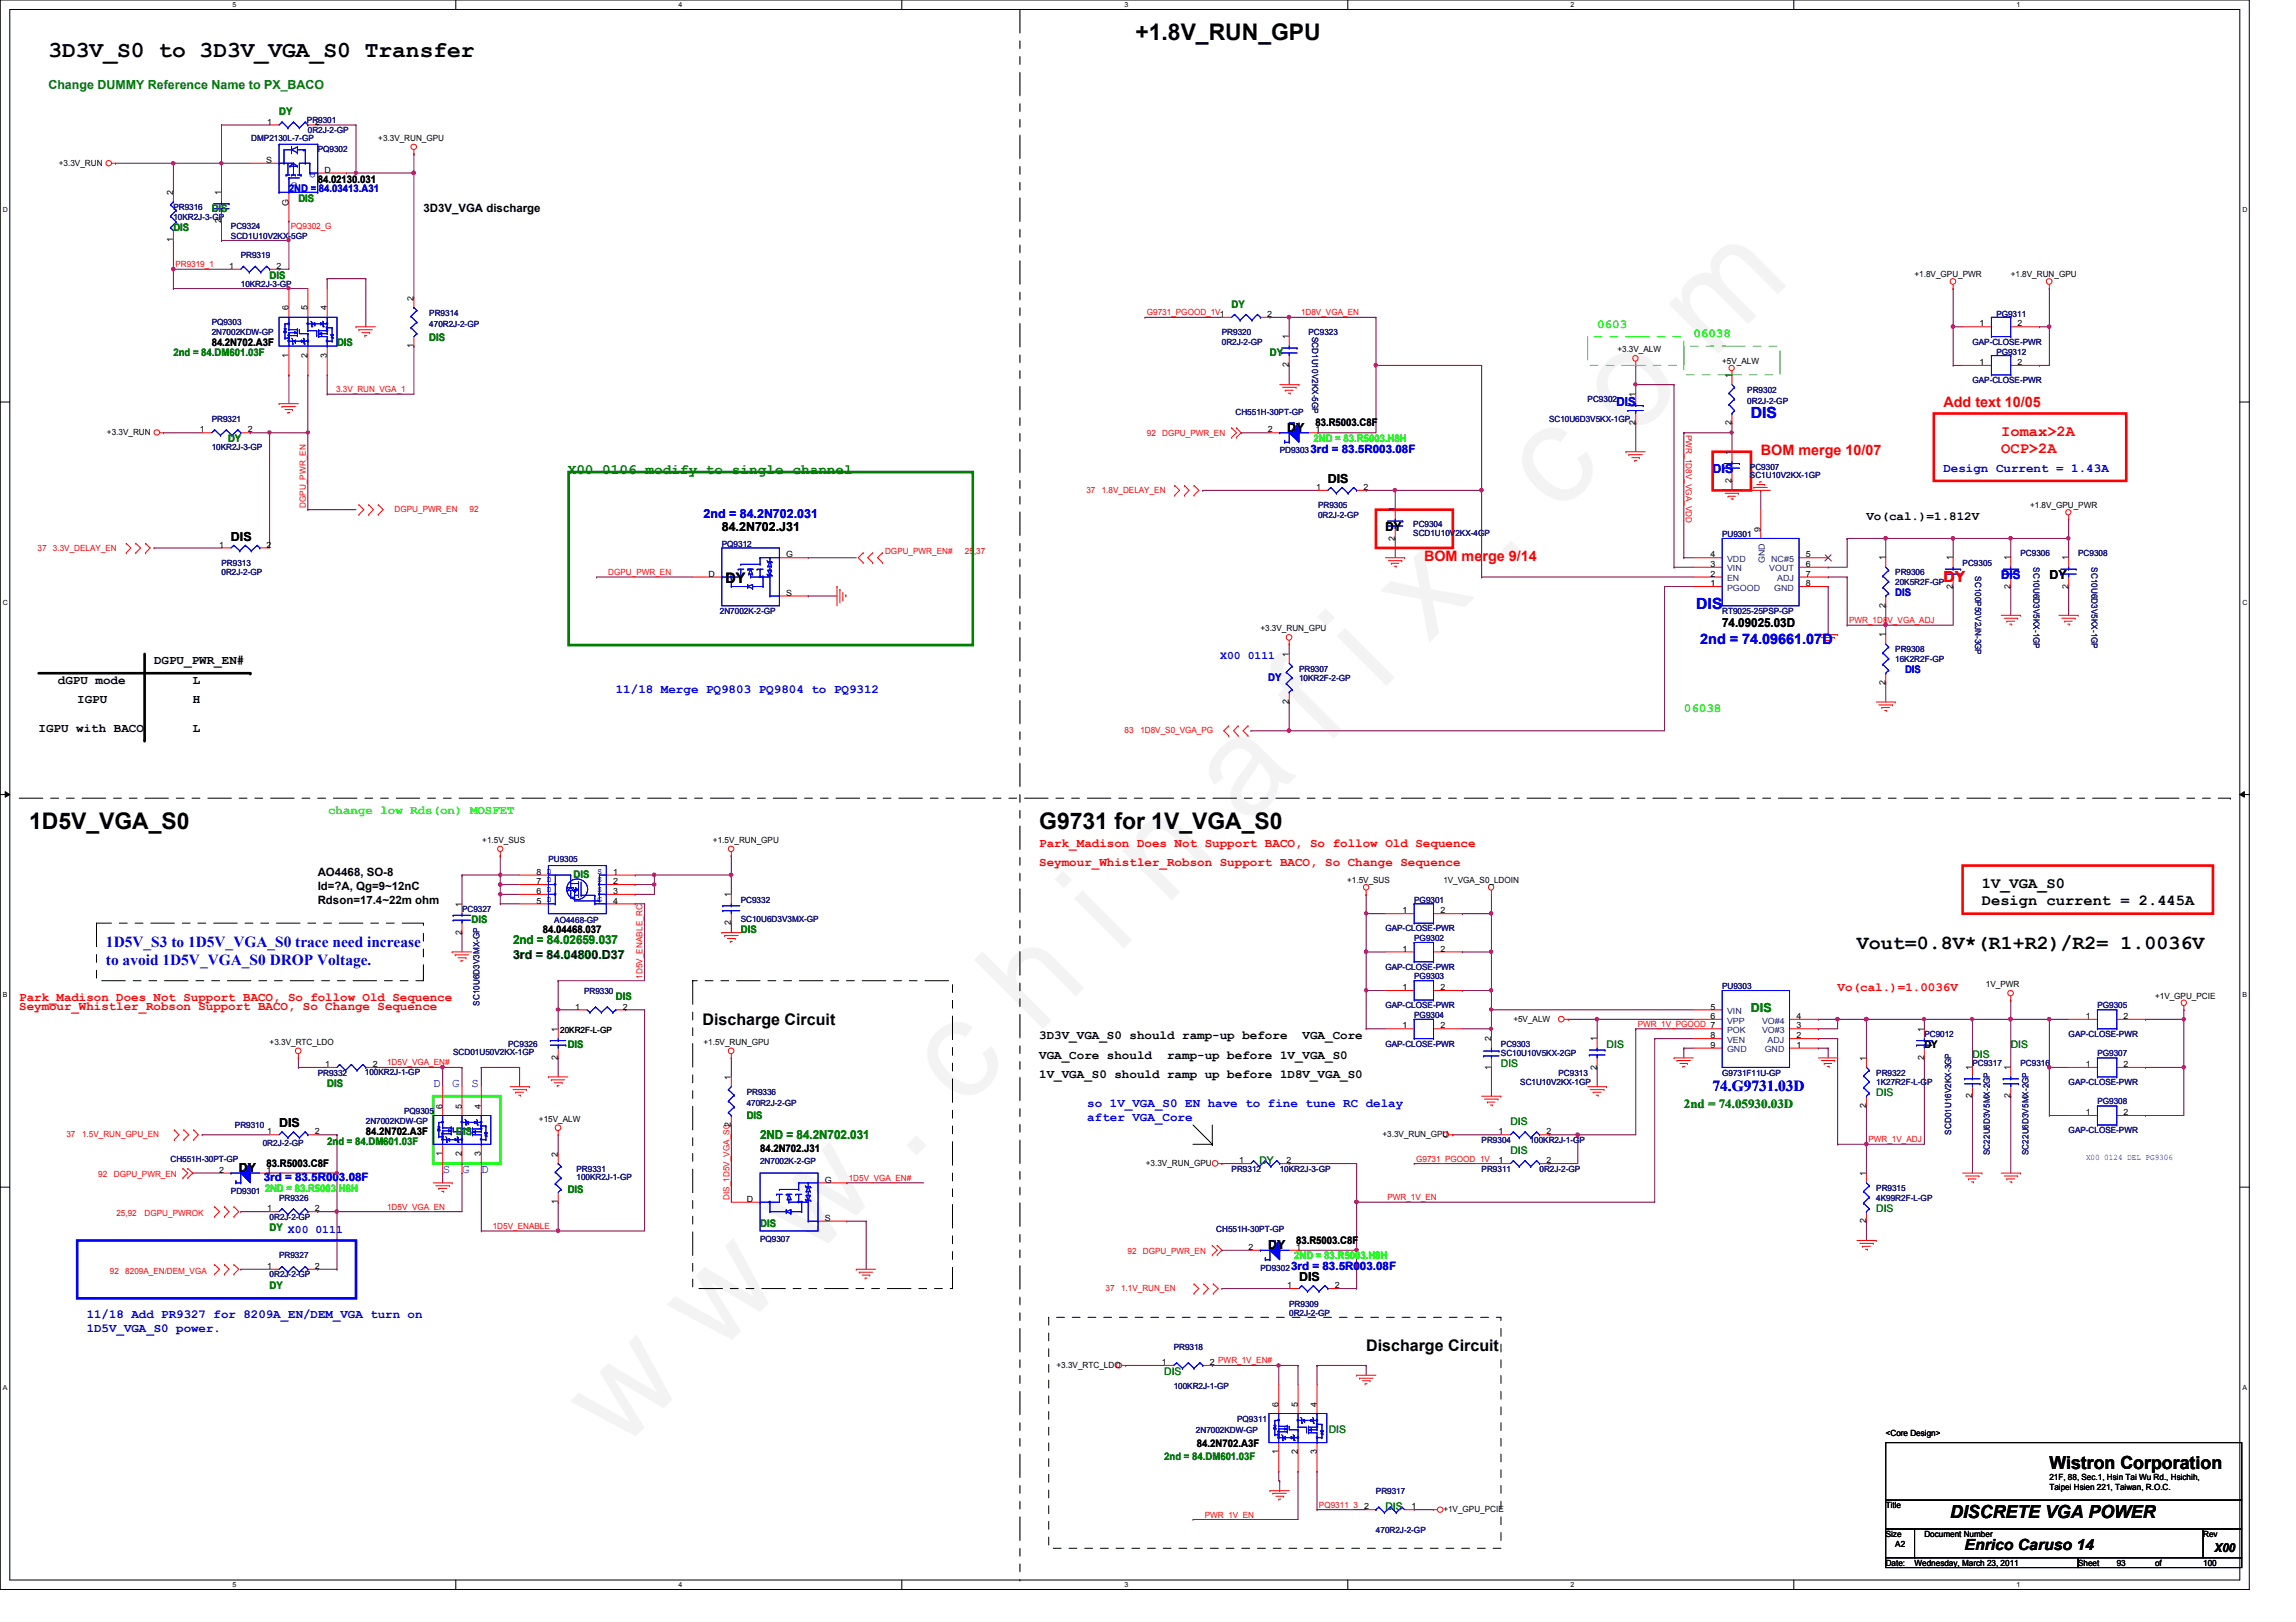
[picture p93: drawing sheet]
<svg xmlns="http://www.w3.org/2000/svg" width="297mm" height="210mm" viewBox="0 0 297 210" stroke-linecap="round" stroke-linejoin="round" font-family="sans-serif">
<defs><g id="words">
<text font-size="17.6" fill="#f0f" x="80.1" y="188" transform="rotate(-45 80.1 188)">w w w . c h i n a f i x . c o m</text>
<g font-size="3">
<text x="146.9" y="5.2">+1.8V_RUN_GPU</text>
<text x="6.3" y="7.4">3D3V_S0 to 3D3V_VGA_S0 Transfer</text>
<text x="3.8" y="107.3">1D5V_VGA_S0</text>
<text x="134.4" y="107.3">G9731 for 1V_VGA_S0</text>
</g>
<text font-size="2.6" x="240.2" y="122.8">Vout=0.8V*(R1+R2)/R2= 1.0036V</text>
<g font-size="2.3">
<text x="265.1" y="190.1">Wistron Corporation</text>
<text x="252.3" y="196.4">DISCRETE VGA POWER</text>
</g>
<g font-size="2.1">
<text x="90.9" y="132.6">Discharge Circuit</text>
<text x="176.7" y="174.9">Discharge Circuit</text>
</g>
<g font-size="2" fill="#00f">
<text x="226.5" y="54.1">DIS</text>
<text x="219.5" y="78.9">DIS</text>
<text x="13.7" y="122.5">1D5V_S3 to 1D5V_VGA_S0 trace need increase</text>
<text x="13.7" y="124.8">to avoid 1D5V_VGA_S0 DROP Voltage.</text>
<text x="221.6" y="141.2">74.G9731.03D</text>
</g>
<g font-size="2" fill="#f00">
<text x="258.9" y="56.4">Iomax&gt;2A</text>
<text x="258.9" y="58.6">OCP&gt;2A</text>
<text x="251.4" y="75.3">DY</text>
</g>
<g font-size="2">
<text x="256.4" y="114.9">1V_VGA_S0</text>
<text x="256.4" y="117.1">Design current = 2.445A</text>
<text x="254.2" y="200.6">Enrico Caruso 14</text>
</g>
<g font-size="1.9" fill="#f00">
<text x="251.4" y="52.7">Add text 10/05</text>
<text x="227.8" y="58.9">BOM merge 10/07</text>
<text x="184.2" y="72.6">BOM merge 9/14</text>
</g>
<text font-size="1.9" fill="#008000" x="73.4" y="61.3">X00 0106 modify to single channel</text>
<text font-size="1.9" x="93.8" y="75.5">DY</text>
<text font-size="1.9" fill="#00f" x="220" y="83.3">2nd = 74.09661.07D</text>
<g font-size="1.6" fill="#008000">
<text x="6.3" y="11.5">Change DUMMY Reference Name to PX_BACO</text>
<text x="66.4" y="122.2">2nd = 84.02659.037</text>
<text x="226.5" y="130.9">DIS</text>
<text x="217.8" y="143.3">2nd = 74.05930.03D</text>
<text x="98.3" y="147.4">2ND = 84.2N702.031</text>
</g>
<g font-size="1.6" fill="#0f0">
<text x="206.6" y="42.4">0603</text>
<text x="219.1" y="43.6">06038</text>
<text x="217.8" y="92.2">06038</text>
<text x="42.5" y="105.3">change low Rds(on) MOSFET</text>
</g>
<g font-size="1.6" fill="#00f">
<text x="209.1" y="52.5">DIS</text>
<text x="221.6" y="61.3">DIS</text>
<text x="251.4" y="61.1">Design Current = 1.43A</text>
<text x="91" y="67">2nd = 84.2N702.031</text>
<text x="258.9" y="74.9">DIS</text>
<text x="79.7" y="89.7">11/18 Merge PQ9803 PQ9804 to PQ9312</text>
<text x="56" y="140.6">D</text>
<text x="58.5" y="140.6">G</text>
<text x="61" y="140.6">S</text>
<text x="140.7" y="143.2">so 1V_VGA_S0 EN have to fine tune RC delay</text>
<text x="140.7" y="145">after VGA_Core</text>
<text x="57.3" y="151.8">S</text>
<text x="59.8" y="151.8">G</text>
<text x="62.3" y="151.8">D</text>
<text x="11.2" y="170.6">11/18 Add PR9327 for 8209A_EN/DEM_VGA turn on</text>
<text x="11.2" y="172.4">1D5V_VGA_S0 power.</text>
</g>
<g font-size="1.6">
<text x="166.5" y="55.9">DY</text>
<text x="171.8" y="62.5">DIS</text>
<text x="29.9" y="70">DIS</text>
<text x="93.4" y="68.7">84.2N702.J31</text>
<text x="179.2" y="68.7">DY</text>
<text x="241.5" y="67.3">Vo(cal.)=1.812V</text>
<text x="265.1" y="74.9">DY</text>
<text x="222.8" y="81.2">74.09025.03D</text>
<text x="7.5" y="88.5">dGPU mode</text>
<text x="19.9" y="86">DGPU_PWR_EN#</text>
<text x="24.9" y="88.5">L</text>
<text x="5" y="94.7">IGPU with BACO</text>
<text x="10" y="90.9">IGPU</text>
<text x="24.9" y="90.9">H</text>
<text x="24.9" y="94.7">L</text>
<text x="134.4" y="137">VGA_Core should</text>
<text x="134.4" y="134.5">3D3V_VGA_S0 should ramp-up before</text>
<text x="151" y="137">ramp-up before 1V_VGA_S0</text>
<text x="168.5" y="134.5">VGA_Core</text>
<text x="134.4" y="139.5">1V_VGA_S0 should ramp up before 1D8V_VGA_S0</text>
<text x="36.1" y="145.9">DIS</text>
<text x="30.9" y="151.7">DY</text>
<text x="164.1" y="161.7">DY</text>
<text x="168.1" y="165.8">DIS</text>
<text x="286.5" y="200.8">X00</text>
</g>
<g font-size="1.6" fill="#f00">
<text x="134.4" y="109.6">Park_Madison Does Not Support BACO, So follow Old Sequence</text>
<text x="134.4" y="112.1">Seymour_Whistler_Robson Support BACO, So Change Sequence</text>
<text x="2.5" y="129.5">Park_Madison Does Not Support BACO, So follow Old Sequence</text>
<text x="2.5" y="130.8">Seymour_Whistler_Robson Support BACO, So Change Sequence</text>
<text x="237.7" y="128.3">Vo(cal.)=1.0036V</text>
</g>
<text font-size="1.6" fill="#004000" x="66.4" y="124.1">3rd = 84.04800.D37</text>
<g font-size="1.5">
<text x="54.8" y="27.5">3D3V_VGA discharge</text>
<text x="41.1" y="113.4">AO4468, SO-8</text>
<text x="41.1" y="115.1">Id=?A, Qg=9~12nC</text>
<text x="41.1" y="116.9">Rdson=17.4~22m ohm</text>
</g>
<g font-size="1.5" fill="#00f">
<text x="169.5" y="58.6">3rd = 83.5R003.08F</text>
<text x="157.9" y="85.3">X00 0111</text>
<text x="34.1" y="152.8">3rd = 83.5R003.08F</text>
<text x="167" y="164.4">3rd = 83.5R003.08F</text>
</g>
<g font-size="1.4" fill="#008000">
<text x="36.1" y="14.9">DY</text>
<text x="22.4" y="29.9">DIS</text>
<text x="27.4" y="27.4">DIS</text>
<text x="38.6" y="26.2">DIS</text>
<text x="34.9" y="36.1">DIS</text>
<text x="159.3" y="39.8">DY</text>
<text x="22.4" y="46.1">2nd = 84.DM601.03F</text>
<text x="43.6" y="44.8">DIS</text>
<text x="55.5" y="44.1">DIS</text>
<text x="164.3" y="46.1">DY</text>
<text x="29.5" y="57.1">DY</text>
<text x="74.2" y="113.6">DIS</text>
<text x="61" y="119.5">DIS</text>
<text x="95.8" y="120.7">DIS</text>
<text x="79.7" y="129.5">DIS</text>
<text x="73.4" y="135.7">DIS</text>
<text x="207.9" y="135.6">DIS</text>
<text x="255.2" y="136.9">DIS</text>
<text x="260.1" y="135.6">DIS</text>
<text x="42.3" y="140.6">DIS</text>
<text x="194.2" y="138.1">DIS</text>
<text x="242.7" y="141.9">DIS</text>
<text x="42.3" y="148.1">2nd = 84.DM601.03F</text>
<text x="59" y="146.9">DIS</text>
<text x="96.6" y="144.9">DIS</text>
<text x="195.4" y="149.3">DIS</text>
<text x="195.4" y="145.6">DIS</text>
<text x="73.4" y="154.3">DIS</text>
<text x="162.9" y="150.6">DY</text>
<text x="34.9" y="159.3">DY X00 0111</text>
<text x="98.3" y="158.8">DIS</text>
<text x="242.7" y="156.8">DIS</text>
<text x="34.9" y="166.8">DY</text>
<text x="150.6" y="177.9">DIS</text>
<text x="171.9" y="185.4">DIS</text>
<text x="150.6" y="188.9">2nd = 84.DM601.03F</text>
<text x="179.2" y="195.4">DIS</text>
</g>
<g font-size="1.4">
<text x="41.1" y="23.7">84.02130.031</text>
<text x="27.4" y="44.8">84.2N702.A3F</text>
<text x="170.2" y="55.2">83.R5003.C8F</text>
<text x="70.2" y="120.7">84.04468.037</text>
<text x="249" y="135.7">DY</text>
<text x="47.3" y="146.9">84.2N702.A3F</text>
<text x="98.3" y="149.1">84.2N702.J31</text>
<text x="34.5" y="151">83.R5003.C8F</text>
<text x="167.7" y="161">83.R5003.C8F</text>
<text x="154.9" y="187.2">84.2N702.A3F</text>
</g>
<g font-size="1.4" fill="#00f">
<text x="37.4" y="24.9">2ND = 84.03413.A31</text>
<text x="245.2" y="77.2">DIS</text>
<text x="164.1" y="88.1">DY</text>
<text x="246.5" y="87.1">DIS</text>
</g>
<g font-size="1.4" fill="#0f0">
<text x="169.9" y="57.1">2ND = 83.R5003.H8H</text>
<text x="34.2" y="154.2">2ND = 83.R5003.H8H</text>
<text x="167.4" y="162.9">2ND = 83.R5003.H8H</text>
</g>
<g font-size="1.1">
<text x="34.6" y="16.1">1</text>
<text x="40.7" y="16.1">2</text>
<text x="7.6" y="21.5">+3.3V_RUN</text>
<text x="34.5" y="21.1">S</text>
<text x="42" y="22.4">D</text>
<text x="48.9" y="18.2">+3.3V_RUN_GPU</text>
<text x="22.4" y="25.2" transform="rotate(-90 22.4 25.2)">2</text>
<text x="28.6" y="28.9" transform="rotate(-90 28.6 28.9)">2</text>
<text x="28.6" y="25.2" transform="rotate(-90 28.6 25.2)">1</text>
<text x="37.3" y="26.7" transform="rotate(-90 37.3 26.7)">G</text>
<text x="22.4" y="31.4" transform="rotate(-90 22.4 31.4)">1</text>
<text x="29.6" y="34.8">1</text>
<text x="35.8" y="34.8">2</text>
<text x="247.7" y="35.9">+1.8V_GPU_PWR</text>
<text x="260.1" y="35.9">+1.8V_RUN_GPU</text>
<text x="37.3" y="40.2" transform="rotate(-90 37.3 40.2)">6</text>
<text x="39.8" y="40.2" transform="rotate(-90 39.8 40.2)">5</text>
<text x="42.3" y="40.2" transform="rotate(-90 42.3 40.2)">4</text>
<text x="53.5" y="38.9" transform="rotate(-90 53.5 38.9)">2</text>
<text x="164" y="41">2</text>
<text x="37.3" y="46.3" transform="rotate(-90 37.3 46.3)">1</text>
<text x="39.8" y="46.3" transform="rotate(-90 39.8 46.3)">2</text>
<text x="42.3" y="46.3" transform="rotate(-90 42.3 46.3)">3</text>
<text x="53.5" y="45.1" transform="rotate(-90 53.5 45.1)">1</text>
<text x="166.7" y="47.5" transform="rotate(-90 166.7 47.5)">2</text>
<text x="166.7" y="43.9" transform="rotate(-90 166.7 43.9)">1</text>
<text x="209.3" y="45.6">+3.3V_ALW</text>
<text x="222.8" y="47.1">+5V_ALW</text>
<text x="256.1" y="42.2">1</text>
<text x="256.1" y="47.2">1</text>
<text x="261" y="42.2">2</text>
<text x="261" y="47.2">2</text>
<text x="211.6" y="51.4" transform="rotate(-90 211.6 51.4)">1</text>
<text x="224" y="48.9" transform="rotate(-90 224 48.9)">1</text>
<text x="13.8" y="56.3">+3.3V_RUN</text>
<text x="25.9" y="56">1</text>
<text x="32" y="56">2</text>
<text x="164" y="56">2</text>
<text x="170.2" y="56">1</text>
<text x="211.6" y="55" transform="rotate(-90 211.6 55)">2</text>
<text x="224" y="58.8" transform="rotate(-90 224 58.8)">1</text>
<text x="224" y="55" transform="rotate(-90 224 55)">2</text>
<text x="170.3" y="63.4">1</text>
<text x="176.4" y="63.4">2</text>
<text x="224" y="62.5" transform="rotate(-90 224 62.5)">2</text>
<text x="262.6" y="65.7">+1.8V_GPU_PWR</text>
<text x="28.4" y="70.9">1</text>
<text x="34.5" y="70.9">2</text>
<text x="180.5" y="70" transform="rotate(-90 180.5 70)">2</text>
<text x="180.5" y="66.3" transform="rotate(-90 180.5 66.3)">1</text>
<text x="227.7" y="68.8" transform="rotate(-90 227.7 68.8)">9</text>
<text x="91.6" y="74.6">D</text>
<text x="101.7" y="72.1">G</text>
<text x="101.7" y="77.1">S</text>
<text x="221.3" y="75.9">1</text>
<text x="221.3" y="74.6">2</text>
<text x="221.3" y="73.4">3</text>
<text x="221.3" y="72.1">4</text>
<text x="233.6" y="72.1">5</text>
<text x="233.6" y="73.4">6</text>
<text x="233.6" y="74.6">7</text>
<text x="233.6" y="75.9">8</text>
<text x="243.9" y="72.5" transform="rotate(-90 243.9 72.5)">1</text>
<text x="252.6" y="76.2" transform="rotate(-90 252.6 76.2)">2</text>
<text x="252.6" y="72.5" transform="rotate(-90 252.6 72.5)">1</text>
<text x="260.1" y="76.2" transform="rotate(-90 260.1 76.2)">2</text>
<text x="260.1" y="72.5" transform="rotate(-90 260.1 72.5)">1</text>
<text x="267.6" y="76.2" transform="rotate(-90 267.6 76.2)">2</text>
<text x="267.6" y="72.5" transform="rotate(-90 267.6 72.5)">1</text>
<text x="163.1" y="81.7">+3.3V_RUN_GPU</text>
<text x="243.9" y="82.5" transform="rotate(-90 243.9 82.5)">1</text>
<text x="243.9" y="78.7" transform="rotate(-90 243.9 78.7)">2</text>
<text x="166.7" y="85" transform="rotate(-90 166.7 85)">1</text>
<text x="243.9" y="88.6" transform="rotate(-90 243.9 88.6)">2</text>
<text x="166.7" y="91.1" transform="rotate(-90 166.7 91.1)">2</text>
<text x="62.4" y="109.1">+1.5V_SUS</text>
<text x="69.4" y="113.2">8 D</text>
<text x="79.3" y="113.2">1</text>
<text x="92.2" y="109.1">+1.5V_RUN_GPU</text>
<text x="59.7" y="117.3" transform="rotate(-90 59.7 117.3)">1</text>
<text x="69.4" y="116.9">5 D</text>
<text x="69.4" y="115.7">6</text>
<text x="69.4" y="114.4">7 D</text>
<text x="79.3" y="114.4">2</text>
<text x="79.3" y="115.7">3</text>
<text x="79.3" y="116.9">4</text>
<text x="94.6" y="119.8" transform="rotate(-90 94.6 119.8)">2</text>
<text x="94.6" y="116.1" transform="rotate(-90 94.6 116.1)">1</text>
<text x="174.3" y="114.3">+1.5V_SUS</text>
<text x="181.4" y="118.2">1</text>
<text x="186.3" y="118.2">2</text>
<text x="186.7" y="114.3">1V_VGA_S0_LDOIN</text>
<text x="59.7" y="121" transform="rotate(-90 59.7 121)">2</text>
<text x="181.4" y="123.1">1</text>
<text x="186.3" y="123.1">2</text>
<text x="74.4" y="130.6">1</text>
<text x="80.6" y="130.6">2</text>
<text x="181.4" y="128.1">1</text>
<text x="186.3" y="128.1">2</text>
<text x="221.3" y="130.6">5</text>
<text x="221.3" y="131.9">6</text>
<text x="232.4" y="131.9">4</text>
<text x="256.9" y="127.8">1V_PWR</text>
<text x="269.8" y="131.9">1</text>
<text x="274.7" y="131.9">2</text>
<text x="278.8" y="129.2">+1V_GPU_PCIE</text>
<text x="34.9" y="135.2">+3.3V_RTC_LDO</text>
<text x="72.2" y="137.2" transform="rotate(-90 72.2 137.2)">2</text>
<text x="72.2" y="133.5" transform="rotate(-90 72.2 133.5)">1</text>
<text x="72.5" y="133.7">20KR2F-L-GP</text>
<text x="91" y="135.2">+1.5V_RUN_GPU</text>
<text x="181.4" y="133.1">1</text>
<text x="186.3" y="133.1">2</text>
<text x="192.9" y="134.7" transform="rotate(-90 192.9 134.7)">2</text>
<text x="195.8" y="132.2">+5V_ALW</text>
<text x="206.6" y="134.7" transform="rotate(-90 206.6 134.7)">1</text>
<text x="221.3" y="134.4">8</text>
<text x="221.3" y="135.6">9</text>
<text x="232.4" y="135.6">1</text>
<text x="232.4" y="133.1">3</text>
<text x="232.4" y="134.4">2</text>
<text x="241.4" y="137.2" transform="rotate(-90 241.4 137.2)">1</text>
<text x="248.9" y="137.2" transform="rotate(-90 248.9 137.2)">2</text>
<text x="248.9" y="133.5" transform="rotate(-90 248.9 133.5)">1</text>
<text x="42.1" y="138.1">1</text>
<text x="48.2" y="138.1">2</text>
<text x="57.2" y="143.5" transform="rotate(-90 57.2 143.5)">6</text>
<text x="59.7" y="143.5" transform="rotate(-90 59.7 143.5)">5</text>
<text x="62.2" y="143.5" transform="rotate(-90 62.2 143.5)">4</text>
<text x="94.6" y="139.7" transform="rotate(-90 94.6 139.7)">1</text>
<text x="192.9" y="138.4" transform="rotate(-90 192.9 138.4)">1</text>
<text x="206.6" y="138.4" transform="rotate(-90 206.6 138.4)">2</text>
<text x="241.4" y="143.4" transform="rotate(-90 241.4 143.4)">2</text>
<text x="255.1" y="142.2" transform="rotate(-90 255.1 142.2)">2</text>
<text x="255.1" y="138.5" transform="rotate(-90 255.1 138.5)">1</text>
<text x="260.1" y="142.2" transform="rotate(-90 260.1 142.2)">2</text>
<text x="260.1" y="138.5" transform="rotate(-90 260.1 138.5)">1</text>
<text x="269.8" y="138.1">1</text>
<text x="274.7" y="138.1">2</text>
<text x="34.6" y="146.8">1</text>
<text x="40.7" y="146.8">2</text>
<text x="57.2" y="149.6" transform="rotate(-90 57.2 149.6)">1</text>
<text x="59.7" y="149.6" transform="rotate(-90 59.7 149.6)">2</text>
<text x="62.2" y="149.6" transform="rotate(-90 62.2 149.6)">3</text>
<text x="69.7" y="145.2">+15V_ALW</text>
<text x="72.2" y="149.7" transform="rotate(-90 72.2 149.7)">2</text>
<text x="178.9" y="147.2">+3.3V_RUN_GPU</text>
<text x="193.9" y="146.8">1</text>
<text x="200.1" y="146.8">2</text>
<text x="269.8" y="144.3">1</text>
<text x="274.7" y="144.3">2</text>
<text x="28.4" y="151.8">2</text>
<text x="34.5" y="151.8">1</text>
<text x="72.2" y="155.8" transform="rotate(-90 72.2 155.8)">1</text>
<text x="96.6" y="155.5">D</text>
<text x="106.7" y="153">G</text>
<text x="148.2" y="150.9">+3.3V_RUN_GPU</text>
<text x="160.3" y="150.5">1</text>
<text x="166.5" y="150.5">2</text>
<text x="193.9" y="150.5">1</text>
<text x="200.1" y="150.5">2</text>
<text x="241.4" y="152.2" transform="rotate(-90 241.4 152.2)">1</text>
<text x="34.6" y="156.8">1</text>
<text x="40.7" y="156.8">2</text>
<text x="106.7" y="158">S</text>
<text x="161.5" y="161.8">2</text>
<text x="167.7" y="161.8">1</text>
<text x="241.4" y="158.3" transform="rotate(-90 241.4 158.3)">2</text>
<text x="34.6" y="164.2">1</text>
<text x="40.7" y="164.2">2</text>
<text x="166.5" y="166.7">1</text>
<text x="172.7" y="166.7">2</text>
<text x="136.7" y="177">+3.3V_RTC_LDO</text>
<text x="150.3" y="176.7">1</text>
<text x="156.5" y="176.7">2 PWR_1V_EN#</text>
<text x="165.4" y="182" transform="rotate(-90 165.4 182)">6</text>
<text x="167.9" y="182" transform="rotate(-90 167.9 182)">5</text>
<text x="170.3" y="182" transform="rotate(-90 170.3 182)">4</text>
<text x="244" y="185.9">&lt;Core Design&gt;</text>
<text x="165.4" y="188.2" transform="rotate(-90 165.4 188.2)">1</text>
<text x="167.9" y="188.2" transform="rotate(-90 167.9 188.2)">2</text>
<text x="170.3" y="188.2" transform="rotate(-90 170.3 188.2)">3</text>
<text x="265.1" y="191.5">21F, 88, Sec.1, Hsin Tai Wu Rd., Hsichih,</text>
<text x="176.5" y="195.3">2</text>
<text x="182.6" y="195.3">1</text>
<text x="186.7" y="195.7">+1V_GPU_PCIE</text>
<text x="244" y="195.2">Title</text>
<text x="265.1" y="192.8">Taipei Hsien 221, Taiwan, R.O.C.</text>
<text x="244" y="198.9">Size</text>
<text x="244" y="202.6">Date:</text>
<text x="245.2" y="200.2">A2</text>
<text x="247.7" y="202.6">Wednesday, March 23, 2011</text>
<text x="249" y="198.9">Document Number</text>
<text x="268.9" y="202.6">Sheet</text>
<text x="273.9" y="202.6">93</text>
<text x="278.8" y="202.6">of</text>
<text x="285" y="202.6">100</text>
<text x="285" y="198.9">Rev</text>
</g>
<g font-size="1.1" fill="#000080">
<text x="39.7" y="16">PR9301</text>
<text x="39.8" y="17.2">0R2J-2-GP</text>
<text x="32.5" y="18.2">DMP2130L-7-GP</text>
<text x="41.1" y="19.7">PQ9302</text>
<text x="22.4" y="27.2">PR9316</text>
<text x="22.4" y="28.4">10KR2J-3-GP</text>
<text x="29.9" y="29.7">PC9324</text>
<text x="29.9" y="30.9">SCD1U10V2KX-5GP</text>
<text x="31.2" y="33.4">PR9319</text>
<text x="31.2" y="37.1">10KR2J-3-GP</text>
<text x="55.5" y="40.9">PR9314</text>
<text x="258.3" y="41">PG9311</text>
<text x="27.4" y="42.1">PQ9303</text>
<text x="27.4" y="43.3">2N7002KDW-GP</text>
<text x="55.5" y="42.4">470R2J-2-GP</text>
<text x="158.1" y="43.3">PR9320</text>
<text x="158.1" y="44.6">0R2J-2-GP</text>
<text x="169.3" y="43.3">PC9323</text>
<text x="169.8" y="43.6" transform="rotate(90 169.8 43.6)">SCD1U10V2KX-5GP</text>
<text x="255.2" y="44.6">GAP-CLOSE-PWR</text>
<text x="258.3" y="46">PG9312</text>
<text x="159.8" y="53.7">CH551H-30PT-GP</text>
<text x="205.4" y="52.1">PC9302</text>
<text x="226.1" y="50.8">PR9302</text>
<text x="226.1" y="52.3">0R2J-2-GP</text>
<text x="255.2" y="49.6">GAP-CLOSE-PWR</text>
<text x="27.4" y="54.6">PR9321</text>
<text x="27.4" y="58.3">10KR2J-3-GP</text>
<text x="165.6" y="58.7">PD9303</text>
<text x="200.4" y="54.6">SC10U6D3V5KX-1GP</text>
<text x="170.5" y="65.7">PR9305</text>
<text x="226.4" y="60.8">PC9307</text>
<text x="226.4" y="61.9">SC1U10V2KX-1GP</text>
<text x="93.4" y="70.7">PQ9312</text>
<text x="170.5" y="67">0R2J-2-GP</text>
<text x="182.8" y="68.2">PC9304</text>
<text x="182.8" y="69.4">SCD1U10V2KX-4GP</text>
<text x="222.8" y="69.5">PU9301</text>
<text x="261.4" y="72">PC9306</text>
<text x="268.9" y="72">PC9308</text>
<text x="28.7" y="73.2">PR9313</text>
<text x="28.7" y="74.5">0R2J-2-GP</text>
<text x="245.2" y="74.5">PR9306</text>
<text x="245.2" y="75.7">20K5R2F-GP</text>
<text x="253.9" y="73.2">PC9305</text>
<text x="255.5" y="74.5" transform="rotate(90 255.5 74.5)">SC100P50V2JN-3GP</text>
<text x="263.1" y="73.4" transform="rotate(90 263.1 73.4)">SC10U6D3V5KX-1GP</text>
<text x="270.6" y="73.4" transform="rotate(90 270.6 73.4)">SC10U6D3V5KX-1GP</text>
<text x="93.1" y="79.5">2N7002K-2-GP</text>
<text x="222.8" y="79.5">RT9025-25PSP-GP</text>
<text x="168.1" y="86.9">PR9307</text>
<text x="168.1" y="88.2">10KR2F-2-GP</text>
<text x="245.2" y="84.4">PR9308</text>
<text x="245.2" y="85.7">16K2R2F-GP</text>
<text x="70.9" y="111.5">PU9305</text>
<text x="59.8" y="118">PC9327</text>
<text x="71.7" y="119.4">AO4468-GP</text>
<text x="95.8" y="116.8">PC9332</text>
<text x="95.8" y="119.3">SC10U6D3V3MX-GP</text>
<text x="183" y="116.8">PG9301</text>
<text x="179.2" y="120.5">GAP-CLOSE-PWR</text>
<text x="179.2" y="125.5">GAP-CLOSE-PWR</text>
<text x="183" y="121.8">PG9302</text>
<text x="62" y="130.2" transform="rotate(-90 62 130.2)">SC10U6D3V3MX-GP</text>
<text x="75.6" y="128.6">PR9330</text>
<text x="179.2" y="130.5">GAP-CLOSE-PWR</text>
<text x="183" y="131.7">PG9304</text>
<text x="183" y="126.7">PG9303</text>
<text x="222.8" y="128">PU9303</text>
<text x="271.4" y="130.5">PG9305</text>
<text x="58.6" y="136.6">SCD01U50V2KX-1GP</text>
<text x="65.7" y="135.5">PC9326</text>
<text x="179.2" y="135.5">GAP-CLOSE-PWR</text>
<text x="194.2" y="135.5">PC9303</text>
<text x="194.2" y="136.7">SC10U10V5KX-2GP</text>
<text x="249" y="134.2">PC9012</text>
<text x="255.2" y="138">PC9317</text>
<text x="261.4" y="138">PC9316</text>
<text x="267.6" y="134.2">GAP-CLOSE-PWR</text>
<text x="271.4" y="136.7">PG9307</text>
<text x="41.1" y="139.2">PR9332</text>
<text x="47.2" y="139.1">100KR2J-1-GP</text>
<text x="96.6" y="141.7">PR9336</text>
<text x="96.6" y="143.2">470R2J-2-GP</text>
<text x="196.7" y="140.4">SC1U10V2KX-1GP</text>
<text x="201.6" y="139.2">PC9313</text>
<text x="222.8" y="139.2">G9731F11U-GP</text>
<text x="242.7" y="139.2">PR9322</text>
<text x="242.7" y="140.4">1K27R2F-L-GP</text>
<text x="267.6" y="140.4">GAP-CLOSE-PWR</text>
<text x="271.4" y="142.9">PG9308</text>
<text x="30.4" y="145.9">PR9310</text>
<text x="34" y="148.3">0R2J-2-GP</text>
<text x="47.3" y="145.4">2N7002KDW-GP</text>
<text x="52.3" y="144.2">PQ9305</text>
<text x="191.7" y="147.9">PR9304</text>
<text x="197.9" y="147.9">100KR2J-1-GP</text>
<text x="252.4" y="146.9" transform="rotate(-90 252.4 146.9)">SCD01U16V2KX-3GP</text>
<text x="257.4" y="149.5" transform="rotate(-90 257.4 149.5)">SC22U6D3V5MX-2GP</text>
<text x="262.4" y="149.5" transform="rotate(-90 262.4 149.5)">SC22U6D3V5MX-2GP</text>
<text x="267.6" y="146.6">GAP-CLOSE-PWR</text>
<text x="22.1" y="150.4">CH551H-30PT-GP</text>
<text x="29.9" y="154.5">PD9301</text>
<text x="36.1" y="155.4">PR9326</text>
<text x="74.6" y="151.6">PR9331</text>
<text x="74.6" y="152.7">100KR2J-1-GP</text>
<text x="98.3" y="150.6">2N7002K-2-GP</text>
<text x="159.3" y="151.6">PR9312</text>
<text x="165.6" y="151.6">10KR2J-3-GP</text>
<text x="191.7" y="151.6">PR9311</text>
<text x="199.2" y="151.6">0R2J-2-GP</text>
<text x="242.7" y="154.1">PR9315</text>
<text x="242.7" y="155.4">4K99R2F-L-GP</text>
<text x="34.9" y="157.9">0R2J-2-GP</text>
<text x="98.3" y="160.7">PQ9307</text>
<text x="157.3" y="159.5">CH551H-30PT-GP</text>
<text x="34.9" y="165.3">0R2J-2-GP</text>
<text x="36.1" y="162.9">PR9327</text>
<text x="163.1" y="164.5">PD9302</text>
<text x="166.8" y="169.1">PR9309</text>
<text x="166.8" y="170.3">0R2J-2-GP</text>
<text x="151.8" y="174.7">PR9318</text>
<text x="151.8" y="179.7">100KR2J-1-GP</text>
<text x="154.7" y="185.5">2N7002KDW-GP</text>
<text x="160.1" y="184">PQ9311</text>
<text x="178" y="193.3">PR9317</text>
<text x="178" y="198.4">470R2J-2-GP</text>
</g>
<g font-size="1.1" fill="#00f">
<text x="37.8" y="23.5" transform="rotate(90 37.8 23.5)">G</text>
<text x="40.1" y="22.4" transform="rotate(90 40.1 22.4)">D</text>
<text x="70.7" y="113.1">D</text>
<text x="77.3" y="113.1">S</text>
<text x="70.7" y="115.4">D</text>
<text x="70.7" y="116.7">D</text>
<text x="70.7" y="114.2">D</text>
<text x="77.3" y="114.2">S</text>
<text x="77.3" y="115.4">S</text>
<text x="77.3" y="116.7">G</text>
<text x="269.9" y="150.2">X00 0124 DEL PG9306</text>
</g>
<g font-size="1.1" fill="#f00">
<text x="37.6" y="29.6">PQ9302_G</text>
<text x="22.7" y="34.6">PR9319_1</text>
<text x="148.4" y="40.8">G9731_PGOOD_1V1</text>
<text x="168.3" y="40.8">1D8V_VGA_EN</text>
<text x="43.5" y="50.8">3.3V_RUN_VGA_1</text>
<text x="148.4" y="56.4">92</text>
<text x="150.4" y="56.4">DGPU_PWR_EN</text>
<text x="218.1" y="56.3" transform="rotate(90 218.1 56.3)">PWR_1D8V_VGA_VDD</text>
<text x="39.6" y="65.7" transform="rotate(-90 39.6 65.7)">DGPU_PWR_EN</text>
<text x="140.5" y="63.8">37</text>
<text x="142.5" y="63.8">1.8V_DELAY_EN</text>
<text x="4.9" y="71.2">37</text>
<text x="6.9" y="71.2">3.3V_DELAY_EN</text>
<text x="51.1" y="66.3">DGPU_PWR_EN</text>
<text x="60.7" y="66.3">92</text>
<text x="114.5" y="71.8">DGPU_PWR_EN#</text>
<text x="124.8" y="71.8">25,37</text>
<text x="78.7" y="74.4">DGPU_PWR_EN</text>
<text x="239.2" y="80.6">PWR_1D8V_VGA_ADJ</text>
<text x="145.5" y="94.9">83</text>
<text x="147.5" y="94.9">1D8V_S0_VGA_PG</text>
<text x="83.1" y="126.7" transform="rotate(-90 83.1 126.7)">1D5V_ENABLE_RC</text>
<text x="50.1" y="137.9">1D5V_VGA_EN#</text>
<text x="211.9" y="132.9">PWR_1V_PGOOD 7</text>
<text x="8.6" y="147.2">37</text>
<text x="10.6" y="147.2">1.5V_RUN_GPU_EN</text>
<text x="241.7" y="147.8">PWR_1V_ADJ</text>
<text x="12.7" y="152.3">92</text>
<text x="14.7" y="152.3">DGPU_PWR_EN</text>
<text x="94.4" y="155.3" transform="rotate(-90 94.4 155.3)">DIS_1D5V_VGA_S02</text>
<text x="109.8" y="152.8">1D5V_VGA_EN#</text>
<text x="179.5" y="155.3">PWR_1V_EN</text>
<text x="183.2" y="150.3">G9731_PGOOD_1V</text>
<text x="15.1" y="157.4">25,92</text>
<text x="18.7" y="157.4">DGPU_PWROK</text>
<text x="50.1" y="156.5">1D5V_VGA_EN</text>
<text x="63.8" y="159">1D5V_ENABLE</text>
<text x="14.2" y="164.8">92</text>
<text x="16.2" y="164.8">8209A_EN/DEM_VGA</text>
<text x="143" y="167.1">37</text>
<text x="145" y="167.1">1.1V_RUN_EN</text>
<text x="145.9" y="162.2">92</text>
<text x="147.9" y="162.2">DGPU_PWR_EN</text>
<text x="155.9" y="196.4">PWR_1V_EN</text>
<text x="170.6" y="195.1">PQ9311_3</text>
</g>
<g font-size="1.1" fill="#004080">
<text x="223.4" y="76.5">PGOOD</text>
<text x="223.4" y="75.2">EN</text>
<text x="223.4" y="74">VIN</text>
<text x="223.4" y="72.7">VDD</text>
<text x="228.3" y="72.9" transform="rotate(-90 228.3 72.9)">GND</text>
<text x="228.9" y="74">VOUT</text>
<text x="229.1" y="72.7">NC#5</text>
<text x="229.5" y="76.5">GND</text>
<text x="229.9" y="75.2">ADJ</text>
<text x="223.4" y="131.2">VIN</text>
<text x="223.4" y="135">VEN</text>
<text x="223.4" y="133.7">POK</text>
<text x="223.4" y="132.5">VPP</text>
<text x="223.4" y="136.2">GND</text>
<text x="228" y="132.5">VO#4</text>
<text x="228" y="133.7">VO#3</text>
<text x="228.3" y="136.2">GND</text>
<text x="228.7" y="135">ADJ</text>
</g>
<g font-size=".9">
<text x="30.1" y=".9">5</text>
<text x="87.8" y=".9">4</text>
<text x="145.5" y=".9">3</text>
<text x="203.2" y=".9">2</text>
<text x="260.9" y=".9">1</text>
<text x=".4" y="27.4">D</text>
<text x="290.1" y="27.4">D</text>
<text x=".4" y="78.2">C</text>
<text x="290.1" y="78.2">C</text>
<text x=".4" y="129">B</text>
<text x="290.1" y="129">B</text>
<text x=".4" y="179.8">A</text>
<text x="290.1" y="179.8">A</text>
<text x="30.1" y="205.4">5</text>
<text x="87.8" y="205.4">4</text>
<text x="145.5" y="205.4">3</text>
<text x="203.2" y="205.4">2</text>
<text x="260.9" y="205.4">1</text>
</g>
</g></defs>
<path d="M0 0h291v205.7h-291zM1.3 1.2h288.5v203.3h-288.5z" fill="none" stroke="#000" stroke-width=".13"/>
<g fill="#fff">
<path d="M30.1 .1h.5v1h-.5z"/>
<path d="M30.1 204.6h.5v1h-.5z"/>
</g>
<path d="M59 0v1.2M59 204.5v1.2" fill="none" stroke="#000" stroke-width=".13"/>
<g fill="#fff">
<path d="M87.8 .1h.5v1h-.5z"/>
<path d="M87.8 204.6h.5v1h-.5z"/>
</g>
<path d="M116.7 0v1.2M116.7 204.5v1.2" fill="none" stroke="#000" stroke-width=".13"/>
<g fill="#fff">
<path d="M145.5 .1h.5v1h-.5z"/>
<path d="M145.5 204.6h.5v1h-.5z"/>
</g>
<path d="M174.4 0v1.2M174.4 204.5v1.2" fill="none" stroke="#000" stroke-width=".13"/>
<g fill="#fff">
<path d="M203.2 .1h.5v1h-.5z"/>
<path d="M203.2 204.6h.5v1h-.5z"/>
</g>
<path d="M232.1 0v1.2M232.1 204.5v1.2" fill="none" stroke="#000" stroke-width=".13"/>
<g fill="#fff">
<path d="M260.9 .1h.5v1h-.5z"/>
<path d="M260.9 204.6h.5v1h-.5z"/>
<path d="M.4 26.6h.6v1h-.6z"/>
<path d="M290.1 26.6h.6v1h-.6z"/>
<path d="M.4 77.4h.6v1h-.6z"/>
<path d="M290.1 77.4h.6v1h-.6z"/>
</g>
<path d="M0 52h1.3M289.8 52h1.2" fill="none" stroke="#000" stroke-width=".13"/>
<g fill="#fff">
<path d="M.4 128.2h.6v1h-.6z"/>
<path d="M290.1 128.2h.6v1h-.6z"/>
</g>
<path d="M0 102.8h1.3M.7 102.4l.6 .4-.6 .4zM289.8 102.8l.6-.4v.8zM289.8 102.8h1.2" fill="none" stroke="#000" stroke-width=".13"/>
<path d="M.7 102.4l.6 .4-.6 .4zM289.8 102.8l.6-.4v.8z" fill="#000"/>
<g fill="#fff">
<path d="M.4 179h.5v1h-.5z"/>
<path d="M290.1 179h.6v1h-.6z"/>
</g>
<path d="M0 153.6h1.3M289.8 153.6h1.2" fill="none" stroke="#000" stroke-width=".13"/>
<g fill="none" stroke="#800040" stroke-width=".13">
<path d="M28.7 31.1h.1M28.7 28.6v2.5M28.7 31.1h8.7M36.1 34.8h.1M36.1 34.8h1.3M277.6 131.9h.1M277.6 138.1h.1M277.6 131.9h4.9M277.6 138.1h4.9M282.5 138.1h.1M282.5 130.7h.1M282.5 131.9h.1"/>
<path d="M282.5 130.7v13.7h-4.9M277.6 144.4h.1"/>
</g>
<path d="M282.4 137.9h.3v.2v.2h-.2h-.1z" fill-rule="evenodd" fill="#f0f"/>
<path d="M282.4 137.9h.3v.2v.2h-.2h-.1z" fill="none" stroke="#f0f" stroke-width=".13"/>
<path d="M282.4 131.7h.3v.2v.1l-.2 .1-.1-.1z" fill-rule="evenodd" fill="#f0f"/>
<path d="M282.4 131.7h.3v.2v.1l-.2 .1-.1-.1z" fill="none" stroke="#f0f" stroke-width=".13"/>
<path d="M22.4 37.3h.1M22.4 34.8v2.5M37.4 28.6h.1M37.4 28.6v2.5M57.3 138.1h.1M57.3 138.1h2.5M41.1 156.8h.1M41.1 156.8h2.5v7.5M41.1 164.3h.1M41.1 164.3h2.5M43.6 164.3h.1" fill="none" stroke="#800040" stroke-width=".13"/>
<path d="M57.1 137.9h.3l.1 .2-.1 .2h-.2h-.1z" fill-rule="evenodd" fill="#f0f"/>
<path d="M57.1 137.9h.3l.1 .2-.1 .2h-.2h-.1z" fill="none" stroke="#f0f" stroke-width=".13"/>
<g fill="none" stroke="#800040" stroke-width=".13">
<path d="M22.4 34.8h.1M22.4 34.8h7.5M38.6 136.9h.1M38.6 138.1h.1M38.6 138.1h3.7M38.6 136.9v1.2M48.6 138.1h.1M48.6 138.1h8.7M57.3 138.1h.1M57.3 138.1v2.5M59.8 138.1h.1M59.8 138.1v2.5"/>
<path d="M62.3 138.1h.1M62.3 138.1h4.9M62.3 138.1v2.5M67.2 138.1h.1M67.2 138.1v2.5M83.4 130.7v28.6M34.9 151.8h.1M34.9 151.8h8.7M43.6 156.8h.1M43.6 151.8h.1M43.6 151.8v5M57.3 151.8h.1"/>
<path d="M57.3 151.8v1.3M59.8 151.8h.1M59.8 151.8v5h-16.2M62.3 151.8h.1M62.3 151.8v7.5"/>
</g>
<path d="M43.4 156.6h.3l.1 .2-.1 .1-.1 .1-.2-.1z" fill-rule="evenodd" fill="#f0f"/>
<path d="M43.4 156.6h.3l.1 .2-.1 .1-.1 .1-.2-.1z" fill="none" stroke="#f0f" stroke-width=".13"/>
<path d="M43.4 151.7h.3l.1 .1-.1 .1-.1 .1-.2-.1z" fill-rule="evenodd" fill="#f0f"/>
<path d="M43.4 151.7h.3l.1 .1-.1 .1-.1 .1-.2-.1z" fill="none" stroke="#f0f" stroke-width=".13"/>
<path d="M37.4 31.1h.1M37.4 31.1v3.7" fill="none" stroke="#800040" stroke-width=".13"/>
<path d="M37.2 30.9h.3v.2v.1l-.2 .1-.1-.1z" fill-rule="evenodd" fill="#f0f"/>
<path d="M37.2 30.9h.3v.2v.1l-.2 .1-.1-.1z" fill="none" stroke="#f0f" stroke-width=".13"/>
<path d="M28.7 21.1h.1M28.7 21.1v3.8M37.4 37.3h.1M37.4 37.3h2.4M24.9 151.8h.1M24.9 151.8h3.8M62.3 159.3h.1M62.3 159.3h9.9" fill="none" stroke="#800040" stroke-width=".13"/>
<path d="M37.2 37.1h.3v.2v.1l-.2 .1-.1-.1z" fill-rule="evenodd" fill="#f0f"/>
<path d="M37.2 37.1h.3v.2v.1l-.2 .1-.1-.1z" fill="none" stroke="#f0f" stroke-width=".13"/>
<path d="M22.4 37.3h.1M22.4 37.3h15M260.1 129.4h.1M260.1 129.4v2.5M265.1 131.9h.1M265.1 131.9v6.2M175.5 155.6h38.6M265.1 144.4h.1M265.1 144.4h2.5" fill="none" stroke="#800040" stroke-width=".13"/>
<path d="M264.9 137.9h.4v.2v.2h-.2h-.2z" fill-rule="evenodd" fill="#f0f"/>
<path d="M264.9 137.9h.4v.2v.2h-.2h-.2z" fill="none" stroke="#f0f" stroke-width=".13"/>
<path d="M265.1 138.1h.1M265.1 138.1h2.5M241.5 158h.1M241.5 148.1h.1M241.5 148.1v3.7M241.5 158v2.5" fill="none" stroke="#800040" stroke-width=".13"/>
<path d="M241.3 147.9h.3l.1 .1-.1 .2-.2 .1-.1-.1z" fill-rule="evenodd" fill="#f0f"/>
<path d="M241.3 147.9h.3l.1 .1-.1 .2-.2 .1-.1-.1z" fill="none" stroke="#f0f" stroke-width=".13"/>
<path d="M249 131.9h.1M249 131.9h6.2" fill="none" stroke="#800040" stroke-width=".13"/>
<path d="M248.8 131.7h.3v.2v.1l-.2 .1-.1-.1z" fill-rule="evenodd" fill="#f0f"/>
<path d="M248.8 131.7h.3v.2v.1l-.2 .1-.1-.1z" fill="none" stroke="#f0f" stroke-width=".13"/>
<path d="M260.1 131.9h.1M260.1 131.9h7.5M265.1 131.9h.1" fill="none" stroke="#800040" stroke-width=".13"/>
<path d="M264.9 131.7h.4v.2v.1l-.2 .1-.2-.1z" fill-rule="evenodd" fill="#f0f"/>
<path d="M264.9 131.7h.4v.2v.1l-.2 .1-.2-.1z" fill="none" stroke="#f0f" stroke-width=".13"/>
<path d="M237.7 131.9h.1M237.7 131.9h3.8" fill="none" stroke="#800040" stroke-width=".13"/>
<path d="M241.3 131.7h.3l.1 .2-.1 .1-.2 .1-.1-.1z" fill-rule="evenodd" fill="#f0f"/>
<path d="M241.3 131.7h.3l.1 .2-.1 .1-.2 .1-.1-.1z" fill="none" stroke="#f0f" stroke-width=".13"/>
<path d="M235.2 134.4h2.5M241.5 131.9h.1M241.5 131.9h7.5" fill="none" stroke="#800040" stroke-width=".13"/>
<path d="M241.3 131.7h.3l.1 .2-.1 .1-.2 .1-.1-.1z" fill-rule="evenodd" fill="#f0f"/>
<path d="M241.3 131.7h.3l.1 .2-.1 .1-.2 .1-.1-.1z" fill="none" stroke="#f0f" stroke-width=".13"/>
<path d="M235.2 133.1h2.5M235.2 131.9h2.5M237.7 134.4h.1M237.7 134.4v13.7M241.5 131.9h.1M241.5 131.9v5M249 131.9h.1M249 136.9h.1M249 131.9v1.2M249 136.9v11.2" fill="none" stroke="#800040" stroke-width=".13"/>
<path d="M237.5 131.7h.4l.1 .2-.1 .1-.2 .1-.2-.1z" fill-rule="evenodd" fill="#f0f"/>
<path d="M237.5 131.7h.4l.1 .2-.1 .1-.2 .1-.2-.1z" fill="none" stroke="#f0f" stroke-width=".13"/>
<path d="M260.1 131.9h.1M260.1 131.9v6.2M241.5 143.1h.1M241.5 143.1v5" fill="none" stroke="#800040" stroke-width=".13"/>
<path d="M259.9 131.7h.4v.2v.1l-.2 .1-.2-.1z" fill-rule="evenodd" fill="#f0f"/>
<path d="M259.9 131.7h.4v.2v.1l-.2 .1-.2-.1z" fill="none" stroke="#f0f" stroke-width=".13"/>
<path d="M255.2 131.9h.1M255.2 131.9v6.2M255.2 141.9h.1M255.2 141.9v9.9" fill="none" stroke="#800040" stroke-width=".13"/>
<path d="M255 131.7h.3l.1 .2-.1 .1-.2 .1-.1-.1z" fill-rule="evenodd" fill="#f0f"/>
<path d="M255 131.7h.3l.1 .2-.1 .1-.2 .1-.1-.1z" fill="none" stroke="#f0f" stroke-width=".13"/>
<path d="M255.2 131.9h.1M255.2 131.9h4.9M260.1 141.9h.1M260.1 141.9v9.9" fill="none" stroke="#800040" stroke-width=".13"/>
<path d="M259.9 131.7h.4v.2v.1l-.2 .1-.2-.1z" fill-rule="evenodd" fill="#f0f"/>
<path d="M259.9 131.7h.4v.2v.1l-.2 .1-.2-.1z" fill="none" stroke="#f0f" stroke-width=".13"/>
<g fill="none" stroke="#800040" stroke-width=".13">
<path d="M59.8 113.2h.1M64.7 110.7h.1M64.7 114.5h.1M64.7 110.7v2.5h-4.9M64.7 114.5v1.2M237.7 131.9h.1M237.7 131.9v1.2M265.1 138.1h.1M265.1 138.1v6.3M31.2 156.8h.1M31.2 156.8h3.7M237.7 148.1h.1"/>
<path d="M237.7 148.1h11.3M241.5 148.1h.1M154.3 196.6h.1M167.9 190.4v6.2h-13.6M170.4 195.4h.1M170.4 195.4h6.3M170.4 190.4v5M183 195.4h.1M183 195.4h2.5"/>
</g>
<path d="M64.6 114.3h.3v.2v.1l-.2 .1-.1-.1z" fill-rule="evenodd" fill="#f0f"/>
<path d="M64.6 114.3h.3v.2v.1l-.2 .1-.1-.1z" fill="none" stroke="#f0f" stroke-width=".13"/>
<path d="M64.7 113.2h.1M64.7 113.2h2.5" fill="none" stroke="#800040" stroke-width=".13"/>
<path d="M64.6 113h.3v.2v.2l-.2 .1-.1-.1z" fill-rule="evenodd" fill="#f0f"/>
<path d="M64.6 113h.3v.2v.2l-.2 .1-.1-.1z" fill="none" stroke="#f0f" stroke-width=".13"/>
<path d="M64.7 113.2h.1M64.7 113.2v1.3" fill="none" stroke="#800040" stroke-width=".13"/>
<path d="M64.6 114.3h.3v.2v.1l-.2 .1-.1-.1z" fill-rule="evenodd" fill="#f0f"/>
<path d="M64.6 114.3h.3v.2v.1l-.2 .1-.1-.1z" fill="none" stroke="#f0f" stroke-width=".13"/>
<path d="M64.7 117h.1M64.7 114.5h.1M64.7 115.7h.1M64.7 117h2.5M64.7 114.5h2.5M64.7 115.7v1.3M64.7 115.7h2.5" fill="none" stroke="#800040" stroke-width=".13"/>
<path d="M64.6 115.5h.3v.2v.2l-.2 .1-.1-.1z" fill-rule="evenodd" fill="#f0f"/>
<path d="M64.6 115.5h.3v.2v.2l-.2 .1-.1-.1z" fill="none" stroke="#f0f" stroke-width=".13"/>
<path d="M41.1 16.2h.1M41.1 16.2h5M46.1 16.2h.1M46.1 16.2v6.2h-1.3M44.8 22.4h.1M34.9 56h.1M34.9 56h4.9M59.8 113.2h.1M59.8 113.2v3.8M59.8 120.7h.1M59.8 120.7v2.5" fill="none" stroke="#800040" stroke-width=".13"/>
<path d="M34.7 55.8h.3l.1 .2-.1 .1-.2 .1-.1-.1z" fill-rule="evenodd" fill="#f0f"/>
<path d="M34.7 55.8h.3l.1 .2-.1 .1-.2 .1-.1-.1z" fill="none" stroke="#f0f" stroke-width=".13"/>
<path d="M28.7 16.2h.1M28.7 16.2v4.9h-6.3M28.7 16.2h6.2M22.4 21.1h.1M21.2 56h.1M21.2 56h5M39.8 48.5h.1M39.8 48.5v7.5" fill="none" stroke="#800040" stroke-width=".13"/>
<path d="M28.5 21h.3l.1 .1-.1 .2h-.2h-.1z" fill-rule="evenodd" fill="#f0f"/>
<path d="M28.5 21h.3l.1 .1-.1 .2h-.2h-.1z" fill="none" stroke="#f0f" stroke-width=".13"/>
<g fill="none" stroke="#800040" stroke-width=".13">
<path d="M53.5 19.9h.1M53.5 19.9v18.7M42.3 36.1h.1M42.3 36.1h5M47.3 36.1h.1M47.3 36.1v6.2M53.5 22.4h.1M39.8 56h.1M39.8 56v10M42.3 51h.1M42.3 48.5h.1M42.3 48.5v2.5"/>
<path d="M53.5 44.8h.1M53.5 44.8v6.2h-11.2"/>
</g>
<path d="M39.7 55.8h.3v.2v.1l-.2 .1-.1-.1z" fill-rule="evenodd" fill="#f0f"/>
<path d="M39.7 55.8h.3v.2v.1l-.2 .1-.1-.1z" fill="none" stroke="#f0f" stroke-width=".13"/>
<path d="M22.4 31.1h.1M22.4 31.1v3.7M28.7 21.1h.1M28.7 21.1h3.7M37.4 48.5h.1M37.4 48.5v3.7" fill="none" stroke="#800040" stroke-width=".13"/>
<path d="M22.2 34.6h.4v.2v.2l-.2 .1-.2-.1z" fill-rule="evenodd" fill="#f0f"/>
<path d="M22.2 34.6h.4v.2v.2l-.2 .1-.2-.1z" fill="none" stroke="#f0f" stroke-width=".13"/>
<path d="M22.4 21.1h.1M22.4 21.1v3.8" fill="none" stroke="#800040" stroke-width=".13"/>
<path d="M22.2 21h.4v.1v.2h-.2h-.2z" fill-rule="evenodd" fill="#f0f"/>
<path d="M22.2 21h.4v.1v.2h-.2h-.2z" fill="none" stroke="#f0f" stroke-width=".13"/>
<path d="M42.3 36.1h.1M42.3 36.1v1.2M46.1 22.4h.1M46.1 22.4h7.4" fill="none" stroke="#800040" stroke-width=".13"/>
<path d="M53.4 22.2h.3l.1 .2-.1 .1-.2 .1-.1-.1z" fill-rule="evenodd" fill="#f0f"/>
<path d="M53.4 22.2h.3l.1 .2-.1 .1-.2 .1-.1-.1z" fill="none" stroke="#f0f" stroke-width=".13"/>
<path d="M45.9 22.2h.3l.1 .2-.1 .1-.1 .1-.2-.1z" fill-rule="evenodd" fill="#f0f"/>
<path d="M45.9 22.2h.3l.1 .2-.1 .1-.1 .1-.2-.1z" fill="none" stroke="#f0f" stroke-width=".13"/>
<path d="M14.9 21.1h.1M14.9 21.1h7.5M39.8 66h.1M39.8 66h6.3M260.1 69.7h.1M260.1 69.7h7.5M31.2 164.3h.1M31.2 164.3h3.7" fill="none" stroke="#800040" stroke-width=".13"/>
<path d="M259.9 69.5h.4v.1v.2l-.2 .1-.2-.1z" fill-rule="evenodd" fill="#f0f"/>
<path d="M259.9 69.5h.4v.1v.2l-.2 .1-.2-.1z" fill="none" stroke="#f0f" stroke-width=".13"/>
<path d="M239 80.9h.1M239 80.9h5M244 80.9h.1M244 80.9v1.2" fill="none" stroke="#800040" stroke-width=".13"/>
<path d="M243.8 80.7h.3l.1 .2-.1 .1-.2 .1-.1-.1z" fill-rule="evenodd" fill="#f0f"/>
<path d="M243.8 80.7h.3l.1 .2-.1 .1-.2 .1-.1-.1z" fill="none" stroke="#f0f" stroke-width=".13"/>
<path d="M252.7 69.7h.1M252.7 69.7h7.4" fill="none" stroke="#800040" stroke-width=".13"/>
<path d="M252.5 69.5h.3l.1 .1-.1 .2-.2 .1-.1-.1z" fill-rule="evenodd" fill="#f0f"/>
<path d="M252.5 69.5h.3l.1 .1-.1 .2-.2 .1-.1-.1z" fill="none" stroke="#f0f" stroke-width=".13"/>
<path d="M260.1 75.9h.1M260.1 75.9v3.7M267.6 67.2h.1M267.6 67.2v2.5M166.8 94.6h48.5" fill="none" stroke="#800040" stroke-width=".13"/>
<path d="M267.4 69.5h.3l.1 .1-.1 .2-.1 .1-.2-.1z" fill-rule="evenodd" fill="#f0f"/>
<path d="M267.4 69.5h.3l.1 .1-.1 .2-.1 .1-.2-.1z" fill="none" stroke="#f0f" stroke-width=".13"/>
<path d="M244 80.9h.1M244 80.9h8.7" fill="none" stroke="#800040" stroke-width=".13"/>
<path d="M243.8 80.7h.3l.1 .2-.1 .1-.2 .1-.1-.1z" fill-rule="evenodd" fill="#f0f"/>
<path d="M243.8 80.7h.3l.1 .2-.1 .1-.2 .1-.1-.1z" fill="none" stroke="#f0f" stroke-width=".13"/>
<path d="M239 69.7h.1M239 74.7h.1M239 69.7h13.7M239 69.7v3.7h-2.5M239 74.7v6.2M244 69.7h.1M252.7 69.7h.1M252.7 75.9h.1M252.7 69.7v2.5M252.7 75.9v5" fill="none" stroke="#800040" stroke-width=".13"/>
<path d="M243.8 69.5h.3l.1 .1-.1 .2-.2 .1-.1-.1z" fill-rule="evenodd" fill="#f0f"/>
<path d="M243.8 69.5h.3l.1 .1-.1 .2-.2 .1-.1-.1z" fill="none" stroke="#f0f" stroke-width=".13"/>
<g fill="none" stroke="#800040" stroke-width=".13">
<path d="M252.7 37.3h.1M252.7 37.3v5M265.1 37.3h.1M265.1 37.3v10M252.7 42.3h.1M252.7 42.3h1.2M263.9 42.3h.1M263.9 42.3h1.2M265.1 42.3h.1M236.5 74.7h2.5M244 69.7h.1M244 78.4h.1"/>
<path d="M244 69.7v2.5M244 78.4v2.5M260.1 69.7h.1M260.1 69.7v2.5M267.6 69.7h.1M267.6 75.9h.1M267.6 69.7v2.5M267.6 75.9v3.7M244 88.3h.1M244 88.3v2.5"/>
</g>
<path d="M264.9 42.1h.4v.1v.2l-.2 .1-.2-.1z" fill-rule="evenodd" fill="#f0f"/>
<path d="M264.9 42.1h.4v.1v.2l-.2 .1-.2-.1z" fill="none" stroke="#f0f" stroke-width=".13"/>
<path d="M252.7 42.3h.1M252.7 42.3v5" fill="none" stroke="#800040" stroke-width=".13"/>
<path d="M252.5 42.1h.3l.1 .1-.1 .2-.2 .1-.1-.1z" fill-rule="evenodd" fill="#f0f"/>
<path d="M252.5 42.1h.3l.1 .1-.1 .2-.2 .1-.1-.1z" fill="none" stroke="#f0f" stroke-width=".13"/>
<g fill="none" stroke="#800040" stroke-width=".13">
<path d="M32.4 56h.1M32.4 56h2.5M34.9 56h.1M34.9 56v14.9M252.7 47.3h.1M252.7 47.3h1.2M263.9 47.3h.1M263.9 47.3h1.2M19.9 70.9h.1M19.9 70.9h8.8M26.2 146.9h.1M26.2 146.9h8.7"/>
<path d="M41.1 146.9h2.5M43.6 146.9h.1M43.6 146.9v4.9"/>
</g>
<g fill="none" stroke="#f00" stroke-width=".13">
<path d="M53.5 19.9h.1M53.5 19.4v.5M14.5 21.1h.4M14.9 21.1h.1M29.9 34.8h1.3M34.9 34.8h1.2M252.7 37.3h.1M252.7 36.8v.5M265.1 37.3h.1M265.1 36.8v.5M20.7 56h.5M21.2 56h.1"/>
<path d="M36.1 52.2h.1M36.1 52.2h2.5M36.5 52.6h.1M36.5 52.6h1.7M36.9 53h.9M37.2 53.4h.1M37.2 53.4h.3M37.8 53h.1M46.1 42.3h.1M46.1 42.3h2.5M46.4 42.7h.1M46.4 42.7h1.8"/>
<path d="M46.8 43.1h1M47.2 43.4h.1M47.2 43.4h.3M47.8 43.1h.1M16.3 71.5h.1M16.3 70.3h.1M16.3 70.3l.6 .6-.6 .6M17.6 70.3h.1M17.6 71.5h.1M17.6 70.3l.6 .6-.6 .6M18.8 71.5h.1M18.8 70.3h.1"/>
<path d="M18.8 70.3l.6 .6-.6 .6M28.7 70.9h1.2M33.6 70.9h1.3M46.4 66.6h.1M46.4 65.3h.1M46.4 65.3l.7 .7-.7 .6M47.7 65.3h.1M47.7 66.6h.1M47.7 65.3l.6 .7-.6 .6M48.9 66.6h.1M48.9 65.3h.1M48.9 65.3l.7 .7-.7 .6"/>
<path d="M258.9 79.6h2.5M261.4 79.6h.1M266.4 79.6h2.5M267.6 67.2h.1M267.6 66.7v.5M268.9 79.6h.1M235.2 82.1h2.5M235.6 82.5h1.8M237.4 82.5h.1M237.7 82.1h.1M242.7 90.8h2.5M243.1 91.2h1.8"/>
<path d="M243.5 91.6h.1M243.5 91.6h1M243.8 91.9h.3M244.1 91.9h.1M244.9 91.2h.1M245.2 90.8h.1M259.3 80h1.7M259.6 80.4h.1M259.6 80.4h1M260 80.8h.3M260.3 80.8h.1M261 80h.1"/>
<path d="M266.7 80h1.8M267.1 80.4h.1M267.1 80.4h1M267.5 80.8h.3M267.8 80.8h.1M268.5 80h.1M64.7 110.7h.1M64.7 110.2v.5M38.6 136.9h.1M38.6 136.4v.5M58.5 123.2h.1M58.5 123.2h2.5"/>
<path d="M58.9 123.6h.1M58.9 123.6h1.7M59.3 124h1M59.6 124.3h.1M59.6 124.3h.3M60.3 124h.1M235.2 136.9h2.5M235.6 137.2h1.8M237.4 137.2h.1M237.7 136.9h.1M255.2 138.1v1.3M260.1 129.4h.1"/>
<path d="M260.1 128.9v.5M260.1 138.1v1.3M282.5 130.7h.1M282.5 130.2v.5M22.6 147.5h.1M22.6 146.2h.1M22.6 146.2l.6 .7-.6 .6M23.7 152.4h.1M23.7 151.2h.1M23.7 151.2l.6 .6-.6 .6M23.8 146.2h.1M23.8 147.5h.1"/>
<path d="M23.8 146.2l.6 .7-.6 .6M24.3 151.2h.1M24.3 152.4h.1M24.3 151.2l.6 .6-.6 .6M25.1 147.5h.1M25.1 146.2h.1M25.1 146.2l.6 .7-.6 .6M27.8 157.4h.1M27.8 156.2h.1M27.8 156.2l.6 .6-.6 .6M29 156.2h.1M29 157.4h.1"/>
<path d="M29 156.2l.6 .6-.6 .6M30.3 157.4h.1M30.3 156.2h.1M30.3 156.2l.6 .6-.6 .6M56 153.1h2.5M56.4 153.5h1.8M56.8 153.8h.1M56.8 153.8h1M57.1 154.2h.3M57.3 140.6v3.8M57.3 148.1v3.7M57.4 154.2h.1"/>
<path d="M58.2 153.5h.1M58.5 153.1h.1M59.8 140.6v3.8M59.8 148.1v3.7M62.3 140.6v3.8M62.3 148.1v3.7M66 140.6h2.5M66.4 141h1.7M66.7 141.4h.1M66.7 141.4h1M67.1 141.7h.2M67.3 141.7h.1"/>
<path d="M253.9 151.8h2.5M254.3 152.2h1.7M254.7 152.6h.1M254.7 152.6h.9M255.1 153h.2M255.2 140.6v1.3M255.3 153h.1M256 152.2h.1M256.4 151.8h.1M258.9 151.8h2.5M259.3 152.2h1.7M259.6 152.6h.1"/>
<path d="M259.6 152.6h1M260 153h.3M260.1 140.6v1.3M260.3 153h.1M261 152.2h.1M261.4 151.8h.1M27.8 164.9h.1M27.8 163.7h.1M27.8 163.7l.6 .6-.6 .6M29 163.7h.1M29 164.9h.1M29 163.7l.6 .6-.6 .6"/>
<path d="M30.3 164.9h.1M30.3 163.7h.1M30.3 163.7l.6 .6-.6 .6M240.2 160.5h2.5M240.6 160.9h1.8M241 161.3h.1M241 161.3h1M241.3 161.7h.3M241.6 161.7h.1M242.4 160.9h.1M242.7 160.5h.1M185.5 195.4h.1"/>
<path d="M185.5 195.4h.5"/>
<circle cx="53.5" cy="19" r=".36"/>
<circle cx="14.1" cy="21.1" r=".36"/>
<circle cx="252.7" cy="36.4" r=".37"/>
<circle cx="265.1" cy="36.4" r=".37"/>
<circle cx="20.3" cy="56" r=".36"/>
<circle cx="267.6" cy="66.3" r=".34"/>
<circle cx="64.7" cy="109.9" r=".34"/>
<circle cx="38.6" cy="136" r=".37"/>
<circle cx="260.1" cy="128.5" r=".36"/>
<circle cx="282.5" cy="129.8" r=".35"/>
<circle cx="186.3" cy="195.4" r=".36"/>
</g>
<path d="M244 186.7h46v7.4h-46zM244 194.1h46v3.8h-46zM244 197.9h3.7v3.7h-3.7zM247.7 197.9h37.3v3.7h-37.3zM285 197.9h5v3.7h-5zM244 201.6h24.9v1.3h-24.9zM268.9 201.6h21.1v1.3h-21.1z" fill="none" stroke="#000" stroke-width=".13"/>
<path d="M131.9 1.2v203.3M2.5 103.3h286M12.5 119.5h42.3v7.4h-42.3zM288.5 103.3h.1M89.6 126.9h33.6v39.9h-33.6zM131.9 204.5h.1" fill="none" stroke="#000" stroke-width=".13" stroke-dasharray="3 1 1 1 1 1"/>
<path d="M56 141.9h8.7v8.7h-8.7z" fill="none" stroke="#0f0" stroke-width=".34"/>
<path d="M10 160.5h36.1v7.5h-36.1z" fill="none" stroke="#00f" stroke-width=".34"/>
<path d="M250.2 53.5h24.9v8.7h-24.9zM253.9 112h32.4v6.2h-32.4z" fill="none" stroke="#f00" stroke-width=".34"/>
<path d="M135.7 170.5h58.5v29.9h-58.5z" fill="none" stroke="#000" stroke-width=".13" stroke-dasharray="1 1 1 1 1 1 1 1"/>
<path d="M5 87.1h27.4M18.7 84.6v11.2" fill="none" stroke="#000" stroke-width=".34"/>
<g fill="#000">
<circle cx="18.7" cy="95.8" r=".17"/>
<circle cx="32.4" cy="87.1" r=".17"/>
</g>
<path d="M73.6 61.1h52.3v22.4h-52.3z" fill="none" stroke="#008000" stroke-width=".34"/>
<g fill="none" stroke="#00f" stroke-width=".13">
<path d="M31.5 34.5h.1M31.5 34.5l-.3 .3M31.5 34.5l.8 .7M32.3 35.2h.1M33 34.5h.1M33 34.5l-.7 .7M33 34.5l.7 .7M33.7 35.2h.1M34.5 34.5h.1M34.5 34.5l-.8 .7M34.5 34.5l.4 .3M34.9 34.8h.1"/>
<path d="M30.3 70.6h.1M30.3 70.6l-.4 .3M30.3 70.6l.7 .7M31 71.3h.1M31.7 70.6h.1M31.7 70.6l-.7 .7M31.7 70.6l.8 .7M32.5 71.3h.1M33.3 70.6h.1M33.3 70.6l-.8 .7M33.3 70.6l.3 .3M33.6 70.9h.1"/>
<path d="M254.2 139.6h.1M254.2 139.6h2M255.2 139.6h.1M255.2 139.4v.2M259.2 139.6h.1M259.2 139.6h2M260.1 139.6h.1M260.1 139.4v.2M56.6 146.2h.1M56.6 145.8h.3M56.6 146.2h.3M56.6 146.2l.2-.4 .1 .4"/>
<path d="M56.8 145.2h.1M56.8 147.1h.1M56.8 145.2h.5M56.8 145.2v1.9M56.9 145.8h.1M56.9 146.2h.1M57.3 146h.1M57.3 146.3h.1M57.3 144.4v1.6M57.3 146.3v1.8M57.3 146h1.1M57.3 146.7h1.1"/>
<path d="M57.3 147.5h1.8M57.3 146.3h1.1M57.7 147.1l.1 .1M57.8 147.7h.1M57.8 147.2h.1M57.8 147.5h.1M57.8 147.2v.5M57.8 147.5l.4 .1M57.8 147.7l.1 .1M58 146.2h.1M58 146.2v.3l.4-.2M58 146.2l.4 .1"/>
<path d="M58.2 147.6h.1M58.2 147.4h.1M58.2 147.4l-.4 .1M58.2 147.4v.2M58.4 146h.1M58.4 146.7h.1M58.4 146.3h.1M58.4 146.6h.1M58.4 146.2h.1M58.4 145.8h.1M58.4 145.8v.3M58.4 146.2v.3"/>
<path d="M58.4 146.6v.3M58.6 146h.1M58.6 146v.5h1.2M58.9 147.4h.1M58.9 147.4v.2l.4-.1M58.9 147.4l.4 .1M59.1 147.5h.1M59.1 147.1l.2 .1M59.3 147.7h.1M59.3 147.5h.1M59.3 147.2h.1M59.3 147.5h.5"/>
<path d="M59.3 147.2v.5M59.3 147.7l.1 .1M59.8 146.5h.1M59.8 146.1h.1M59.8 147.5h.1M59.8 145.2h1.8M59.8 144.4v1.7M59.8 146.5v1.6M59.8 146.1h1.1M60.2 144.9l.1 .1M60.3 145.5h.1M60.3 145.2h.1"/>
<path d="M60.3 145h.1M60.3 145.5l.1 .1M60.3 145v.5M60.3 145.2l.3 .2M60.6 145.4h.1M60.6 145.1h.1M60.6 145.1v.3M60.6 145.1l-.3 .1M60.9 146.1h.1M60.9 146.7h.1M60.9 146.1v.6M61.1 146.1h.1"/>
<path d="M61.1 146.9h.1M61.1 146.7h.1M61.1 146.3h.1M61.1 146h.1M61.1 146.5h1.2M61.1 146.1h1.2M61.1 146.9h1.2v1.2M61.1 146.5l.4 .1M61.1 146v.2M61.1 146.3v.3M61.1 146.7v.3M61.4 145.1h.1"/>
<path d="M61.4 145.1v.3l.4-.2M61.4 145.1l.4 .1M61.5 146.6h.1M61.5 146.3h.1M61.5 146.3v.3M61.5 146.3l-.4 .2M61.6 145.2h.1M61.6 144.9l.2 .1M61.8 145.2h.1M61.8 145.5h.1M61.8 145h.1M61.8 145.2h.5"/>
<path d="M61.8 145v.5M61.8 145.5l.1 .1M62.3 144.4h.1M62.3 146.5h.1M62.3 148.1h.1M62.3 145.7h.1M62.3 145.2h.1M62.3 144.4v2.1M62.3 147.5h.6M62.3 145.7h.6M62.7 146.6h.1M62.7 146.6l.2 .4 .1-.4"/>
<path d="M62.7 146.6h.3M62.7 147h.3M62.9 147.5h.1M62.9 145.7h.1M62.9 145.7v1.8M63 146.6h.1M63 147h.1M254.2 140.3h2M255.2 140.3h.1M255.2 140.3v.3M256.2 140.3h.1M259.2 140.3h2"/>
<path d="M260.1 140.3h.1M260.1 140.3v.3M261.2 140.3h.1"/>
</g>
<path d="M57.2 147.4h.2l-.2 .1z" fill-rule="evenodd" fill="#00f"/>
<path d="M57.2 147.4h.2l-.2 .1z" fill="none" stroke="#00f" stroke-width=".13"/>
<path d="M57.2 146.6h.1v.2h-.1z" fill-rule="evenodd" fill="#00f"/>
<path d="M57.2 146.6h.1v.2h-.1z" fill="none" stroke="#00f" stroke-width=".13"/>
<path d="M57.2 145.1h.1v.2h-.1z" fill-rule="evenodd" fill="#00f"/>
<path d="M57.2 145.1h.1v.2h-.1z" fill="none" stroke="#00f" stroke-width=".13"/>
<path d="M62.2 147.4h.2l-.2 .1z" fill-rule="evenodd" fill="#00f"/>
<path d="M62.2 147.4h.2l-.2 .1z" fill="none" stroke="#00f" stroke-width=".13"/>
<path d="M62.2 146h.1v.1h-.1z" fill-rule="evenodd" fill="#00f"/>
<path d="M62.2 146h.1v.1h-.1z" fill="none" stroke="#00f" stroke-width=".13"/>
<path d="M62.2 145.6h.1v.1h-.1z" fill-rule="evenodd" fill="#00f"/>
<path d="M62.2 145.6h.1v.1h-.1z" fill="none" stroke="#00f" stroke-width=".13"/>
<path d="M62.2 145.1h.1v.2h-.1z" fill-rule="evenodd" fill="#00f"/>
<path d="M62.2 145.1h.1v.2h-.1z" fill="none" stroke="#00f" stroke-width=".13"/>
<path d="M57.2 147h.1v.1h-.1z" fill-rule="evenodd" fill="#00f"/>
<path d="M56.8 147.1h.5M57.2 147h.1v.1h-.1zM57.3 147.1h.1" fill="none" stroke="#00f" stroke-width=".13"/>
<path d="M59.7 145.1h.1v.2h-.1z" fill-rule="evenodd" fill="#00f"/>
<path d="M59.7 145.1h.1v.2h-.1z" fill="none" stroke="#00f" stroke-width=".13"/>
<path d="M59.7 147.4h.2l-.2 .1z" fill-rule="evenodd" fill="#00f"/>
<g fill="none" stroke="#00f" stroke-width=".13">
<path d="M56 144.4h7.5v3.7h-7.5zM56.6 146.2h.1M56.6 145.8h.3M56.6 146.2h.3M56.6 146.2l.2-.4 .1 .4M56.8 145.2h.1M56.8 147.1h.1M56.8 145.2h.5M56.8 145.2v1.9M56.9 145.8h.1M56.9 146.2h.1M57.3 146h.1"/>
<path d="M57.3 146.3h.1M57.3 144.4v1.6M57.3 146.3v1.8M57.3 146h1.1M57.3 146.7h1.1M57.3 147.5h1.8M57.3 146.3h1.1M57.7 147.1l.1 .1M57.8 147.7h.1M57.8 147.2h.1M57.8 147.5h.1M57.8 147.2v.5"/>
<path d="M57.8 147.5l.4 .1M57.8 147.7l.1 .1M58 146.2h.1M58 146.2v.3l.4-.2M58 146.2l.4 .1M58.2 147.6h.1M58.2 147.4h.1M58.2 147.4l-.4 .1M58.2 147.4v.2M58.4 146h.1M58.4 146.7h.1M58.4 146.3h.1"/>
<path d="M58.4 146.6h.1M58.4 146.2h.1M58.4 145.8h.1M58.4 145.8v.3M58.4 146.2v.3M58.4 146.6v.3M58.6 146h.1M58.6 146v.5h1.2M58.9 147.4h.1M58.9 147.4v.2l.4-.1M58.9 147.4l.4 .1M59.1 147.5h.1"/>
<path d="M59.1 147.1l.2 .1M59.3 147.7h.1M59.3 147.5h.1M59.3 147.2h.1M59.3 147.5h.5M59.3 147.2v.5M59.3 147.7l.1 .1M59.7 147.4h.2l-.2 .1zM59.8 146.5h.1M59.8 146.1h.1M59.8 147.5h.1M59.8 145.2h1.8"/>
<path d="M59.8 144.4v1.7M59.8 146.5v1.6M59.8 146.1h1.1M60.2 144.9l.1 .1M60.3 145.5h.1M60.3 145.2h.1M60.3 145h.1M60.3 145.5l.1 .1M60.3 145v.5M60.3 145.2l.3 .2M60.6 145.4h.1M60.6 145.1h.1"/>
<path d="M60.6 145.1v.3M60.6 145.1l-.3 .1M60.9 146.1h.1M60.9 146.7h.1M60.9 146.1v.6M61.1 146.1h.1M61.1 146.9h.1M61.1 146.7h.1M61.1 146.3h.1M61.1 146h.1M61.1 146.5h1.2M61.1 146.1h1.2"/>
<path d="M61.1 146.9h1.2v1.2M61.1 146.5l.4 .1M61.1 146v.2M61.1 146.3v.3M61.1 146.7v.3M61.4 145.1h.1M61.4 145.1v.3l.4-.2M61.4 145.1l.4 .1M61.5 146.6h.1M61.5 146.3h.1M61.5 146.3v.3M61.5 146.3l-.4 .2"/>
<path d="M61.6 145.2h.1M61.6 144.9l.2 .1M61.8 145.2h.1M61.8 145.5h.1M61.8 145h.1M61.8 145.2h.5M61.8 145v.5M61.8 145.5l.1 .1M62.3 144.4h.1M62.3 146.5h.1M62.3 148.1h.1M62.3 145.7h.1"/>
<path d="M62.3 145.2h.1M62.3 144.4v2.1M62.3 147.5h.6M62.3 145.7h.6M62.7 146.6h.1M62.7 146.6l.2 .4 .1-.4M62.7 146.6h.3M62.7 147h.3M62.9 147.5h.1M62.9 145.7h.1M62.9 145.7v1.8M63 146.6h.1"/>
<path d="M63 147h.1"/>
</g>
<path d="M57.2 147.4h.2l-.2 .1z" fill-rule="evenodd" fill="#00f"/>
<path d="M57.2 147.4h.2l-.2 .1z" fill="none" stroke="#00f" stroke-width=".13"/>
<path d="M57.2 146.6h.1v.2h-.1z" fill-rule="evenodd" fill="#00f"/>
<path d="M57.2 146.6h.1v.2h-.1z" fill="none" stroke="#00f" stroke-width=".13"/>
<path d="M57.2 145.1h.1v.2h-.1z" fill-rule="evenodd" fill="#00f"/>
<path d="M57.2 145.1h.1v.2h-.1z" fill="none" stroke="#00f" stroke-width=".13"/>
<path d="M62.2 147.4h.2l-.2 .1z" fill-rule="evenodd" fill="#00f"/>
<path d="M62.2 147.4h.2l-.2 .1z" fill="none" stroke="#00f" stroke-width=".13"/>
<path d="M62.2 146h.1v.1h-.1z" fill-rule="evenodd" fill="#00f"/>
<path d="M62.2 146h.1v.1h-.1z" fill="none" stroke="#00f" stroke-width=".13"/>
<path d="M62.2 145.6h.1v.1h-.1z" fill-rule="evenodd" fill="#00f"/>
<path d="M62.2 145.6h.1v.1h-.1z" fill="none" stroke="#00f" stroke-width=".13"/>
<path d="M62.2 145.1h.1v.2h-.1z" fill-rule="evenodd" fill="#00f"/>
<path d="M62.2 145.1h.1v.2h-.1z" fill="none" stroke="#00f" stroke-width=".13"/>
<path d="M57.2 147h.1v.1h-.1z" fill-rule="evenodd" fill="#00f"/>
<path d="M56.8 147.1h.5M57.2 147h.1v.1h-.1zM57.3 147.1h.1" fill="none" stroke="#00f" stroke-width=".13"/>
<path d="M59.7 145.1h.1v.2h-.1z" fill-rule="evenodd" fill="#00f"/>
<path d="M59.7 145.1h.1v.2h-.1z" fill="none" stroke="#00f" stroke-width=".13"/>
<path d="M59.7 147.4h.2l-.2 .1z" fill-rule="evenodd" fill="#00f"/>
<g fill="none" stroke="#00f" stroke-width=".13">
<path d="M36.1 18.7h.1M36.1 18.7v6.2M36.1 18.7h5M36.5 15.8h.1M36.5 15.8l-.4 .4M36.5 15.8l.7 .8M37.2 16.6h.1M37.7 19.4h.1M37.7 19h.1M37.7 19.8h.1M37.7 19.4h-1v1.7M37.7 19v.8"/>
<path d="M37.7 19.4l.8-.4v.8M37.7 19.4l.8 .4M38 15.8h.1M38 15.8l-.8 .8M38 15.8l.7 .8M38.5 19.8h.1M38.5 19.4h1v1.7M38.7 16.6h.1M39.2 19.4h.1M39.4 19.4h.1M39.5 15.8h.1M39.5 15.8l-.8 .8"/>
<path d="M39.5 15.8l.3 .4M39.8 16.2h.1M41.1 18.7h.1M41.1 18.7v6.2M22.1 29.5h.1M22.1 28h.1M22.1 26.5h.1M22.1 29.5l.3 .3M22.1 28l.7 .7M22.1 26.5l.7 .7M22.4 26.1h.1M22.4 26.1l-.3 .4"/>
<path d="M22.8 28.7h.1M22.8 27.2h.1M22.8 28.7l-.7 .8M22.8 27.2l-.7 .8M27.6 27h.1M27.6 26.4h2M27.6 27h2M28.7 26.4h.1M28.7 27h.1M28.7 26.1v.3M28.7 27v.3M29.6 26.4h.1"/>
<path d="M36.1 24.9h.1M36.1 21.1h.1M36.1 24.9h5M36.1 21.1h1.9M36.7 21.1h.1M37 22.6h.1M37 22.6h.5M37.1 22.6h.1M37.2 21.1h.1M37.2 21.1v1.5M37.4 23h.1M37.4 24.9h.1"/>
<path d="M37.4 23h1.3M37.4 23v1.9M37.5 21.5h.1M37.5 21.5h1M37.7 22.6h.1M37.7 22.6h.5M38 21.1h.1M38 21.1v1.5M38 21.1l-.5 .4M38 21.1l.5 .4M38.2 22.6h.1M38.5 21.5h.1"/>
<path d="M38.5 22.6h.5M38.7 21.1h.1M38.7 21.1v1.5M38.7 21.1h1.4M38.9 22.6h.1M39 22.6h.1M39.5 21.1h.1M40.1 21.1h.1M40.1 22.4h.1M40.1 21.1v1.3M40.1 22.4h1M41.1 22.4h.1"/>
<path d="M41.1 24.9h.1M27.8 55.6h.1M27.8 55.6l-.4 .4M27.8 55.6l.7 .7M28.5 56.3h.1M29.3 55.6h.1M29.3 55.6l-.8 .7M29.3 55.6l.7 .7M30 56.3h.1M30.8 55.6h.1M30.8 55.6l-.8 .7M30.8 55.6l.4 .4"/>
<path d="M31.2 56h.1M36.7 42.9h.1M36.7 42.5h.3M36.7 42.9h.3M36.7 42.9l.2-.4 .1 .4M36.9 41.9h.1M36.9 43.8h.1M36.9 41.9h.5M36.9 41.9v1.9M37 42.5h.1M37 42.9h.1M37.4 42.7h.1"/>
<path d="M37.4 43.1h.1M37.4 41.1v1.6M37.4 43.1v1.7M37.4 42.7h1.1M37.4 43.4h1.1M37.4 44.2h1.8M37.4 43.1h1.1M37.7 43.8l.1 .1M37.8 44.4h.1M37.8 43.9h.1M37.8 44.2h.1M37.8 43.9v.5"/>
<path d="M37.8 44.2l.4 .1M37.8 44.4l.2 .1M38.1 42.9h.1M38.1 42.9v.3l.4-.1M38.1 42.9l.4 .2M38.2 44.3h.1M38.2 44h.1M38.2 44l-.4 .2M38.2 44v.3M38.5 42.7h.1M38.5 43.4h.1M38.5 43.1h.1"/>
<path d="M38.5 43.3h.1M38.5 42.9h.1M38.5 42.5h.1M38.5 42.5v.3M38.5 42.9v.3M38.5 43.3v.3M38.7 42.7h.1M38.7 42.7v.5h1.1M39 44h.1M39 44v.3l.4-.1M39 44l.4 .2M39.2 44.2h.1"/>
<path d="M39.2 43.8l.2 .1M39.4 44.4h.1M39.4 44.2h.1M39.4 43.9h.1M39.4 44.2h.4M39.4 43.9v.5M39.4 44.4l.1 .1M39.8 43.2h.1M39.8 42.8h.1M39.8 44.2h.1M39.8 41.9h1.9M39.8 41.1v1.7"/>
<path d="M39.8 43.2v1.6M39.8 42.8h1.2M40.2 41.6l.1 .1M40.3 42.2h.1M40.3 41.9h.1M40.3 41.7h.1M40.3 42.2l.2 .1M40.3 41.7v.5M40.3 41.9l.4 .1M40.7 42h.1M40.7 41.8h.1M40.7 41.8v.2"/>
<path d="M40.7 41.8l-.4 .1M41 42.8h.1M41 43.4h.1M41 42.8v.6M41.2 42.8h.1M41.2 43.6h.1M41.2 43.4h.1M41.2 43.1h.1M41.2 42.7h.1M41.2 43.6h1.1v1.2M41.2 43.2h1.1M41.2 42.8h1.1"/>
<path d="M41.2 43.2l.4 .1M41.2 42.7v.2M41.2 43.1v.2M41.2 43.4v.3M41.5 41.8h.1M41.5 41.8v.2l.3-.1M41.5 41.8l.3 .1M41.6 43.3h.1M41.6 43.1h.1M41.6 43.1v.2M41.6 43.1l-.4 .1M41.7 41.9h.1"/>
<path d="M41.7 41.6l.1 .1M41.8 41.9h.1M41.8 42.2h.1M41.8 41.7h.1M41.8 41.9h.5M41.8 41.7v.5M41.8 42.2l.1 .1M42.3 41.1h.1M42.3 43.2h.1M42.3 44.8h.1M42.3 42.4h.1M42.3 41.9h.1"/>
<path d="M42.3 41.1v2.1M42.3 44.2h.7M42.3 42.4h.7M42.8 43.3h.1M42.8 43.3l.2 .4 .1-.4M42.8 43.3h.3M42.8 43.7h.3M43 44.2h.1M43 42.4h.1M43 42.4v1.8M43.1 43.3h.1M43.1 43.7h.1"/>
<path d="M257.6 41.1h.1M257.6 43.6h.1M257.6 46h.1M257.6 48.5h.1M257.6 41.1v2.5M257.6 46v2.5M257.6 41.1h2.5M257.6 43.6h2.5M257.6 46h2.5M257.6 48.5h2.5M260.1 41.1h.1M260.1 43.6h.1"/>
<path d="M260.1 46h.1M260.1 48.5h.1M260.1 41.1v2.5M260.1 46v2.5M251.7 74.3h.1M251.7 73.7h2M251.7 74.3h2M252.7 73.7h.1M252.7 74.3h.1M252.7 73.4v.3M252.7 74.3v.4M253.7 73.7h.1"/>
<path d="M259.2 74.3h.1M259.2 73.7h2M259.2 74.3h2M260.1 73.7h.1M260.1 74.3h.1M260.1 73.4v.3M260.1 74.3v.4M261.2 73.7h.1M266.6 74.3h.1M266.6 73.7h2M266.6 74.3h2M267.6 73.7h.1"/>
<path d="M267.6 74.3h.1M267.6 73.4v.3M267.6 74.3v.4M268.6 73.7h.1M247.9 135.3h.1M247.9 134.7h2M247.9 135.3h2M249 134.7h.1M249 135.3h.1M249 134.4v.3M249 135.3v.3M249.9 134.7h.1"/>
<path d="M271.4 136.9h.1M271.4 139.4h.1M271.4 136.9v2.5M271.4 136.9h2.5M271.4 139.4h2.5M273.9 136.9h.1M273.9 139.4h.1M273.9 136.9v2.5M36.5 156.4h.1M36.5 146.5h.1M36.5 156.4l-.4 .4M36.5 156.4l.7 .8"/>
<path d="M36.5 146.5l-.4 .4M36.5 146.5l.7 .7M37.2 157.2h.1M37.2 147.2h.1M38 156.4h.1M38 146.5h.1M38 156.4l-.8 .8M38 156.4l.7 .8M38 146.5l-.8 .7M38 146.5l.7 .7M38.7 157.2h.1M38.7 147.2h.1"/>
<path d="M39.5 156.4h.1M39.5 146.5h.1M39.5 156.4l-.8 .8M39.5 156.4l.3 .4M39.5 146.5l-.8 .7M39.5 146.5l.3 .4M39.8 156.8h.1M39.8 146.9h.1M56 144.4h7.5v3.7h-7.5zM59.7 147.4h.2l-.2 .1zM271.4 143.1h.1M271.4 145.6h.1"/>
<path d="M271.4 143.1v2.5M271.4 143.1h2.5M271.4 145.6h2.5M273.9 143.1h.1M273.9 145.6h.1M273.9 143.1v2.5"/>
</g>
<g fill="none" stroke="#f00" stroke-width=".13">
<path d="M34.9 16.2h1.2M39.8 16.2h1.3M22.4 24.9v1.2M22.4 29.8v1.3M28.7 24.9v1.2M28.7 27.3v1.3M32.4 21.1h3.7M37.4 24.9v3.7M37.4 37.3v3.8M39.8 37.3v3.8M41.1 22.4h3.7M42.3 37.3v3.8"/>
<path d="M26.2 56h1.2M31.2 56h1.2M37.4 44.8v3.7M39.8 44.8v3.7M42.3 44.8v3.7M253.9 42.3h3.7M253.9 47.3h3.7M260.1 42.3h3.8M260.1 47.3h3.8M252.7 72.2v1.2M252.7 74.7v1.2M260.1 72.2v1.2"/>
<path d="M260.1 74.7v1.2M267.6 72.2v1.2M267.6 74.7v1.2M67.2 117h3.7M67.2 115.7h3.7M67.2 114.5h3.7M67.2 113.2h3.7M249 133.1v1.3M249 135.6v1.3M267.6 138.1h3.8M273.9 138.1h3.7M34.9 156.8h1.2"/>
<path d="M34.9 146.9h1.2M39.8 156.8h1.3M39.8 146.9h1.3M267.6 144.4h3.8M273.9 144.4h3.7"/>
</g>
<path d="M37.3 44.1h.1v.1h-.1z" fill-rule="evenodd" fill="#00f"/>
<path d="M37.3 44.1h.1v.1h-.1z" fill="none" stroke="#00f" stroke-width=".13"/>
<path d="M37.3 43.3h.1v.2h-.1z" fill-rule="evenodd" fill="#00f"/>
<path d="M37.3 43.3h.1v.2h-.1z" fill="none" stroke="#00f" stroke-width=".13"/>
<path d="M37.3 41.8h.1v.1h-.1z" fill-rule="evenodd" fill="#00f"/>
<path d="M37.3 41.8h.1v.1h-.1z" fill="none" stroke="#00f" stroke-width=".13"/>
<path d="M42.2 44.1h.2v.1h-.2z" fill-rule="evenodd" fill="#00f"/>
<path d="M42.2 44.1h.2v.1h-.2z" fill="none" stroke="#00f" stroke-width=".13"/>
<path d="M42.2 42.7h.2v.1h-.2z" fill-rule="evenodd" fill="#00f"/>
<path d="M42.2 42.7h.2v.1h-.2z" fill="none" stroke="#00f" stroke-width=".13"/>
<path d="M42.2 42.3h.2v.2h-.2z" fill-rule="evenodd" fill="#00f"/>
<path d="M42.2 42.3h.2v.2h-.2z" fill="none" stroke="#00f" stroke-width=".13"/>
<path d="M42.2 41.8h.2v.1h-.2z" fill-rule="evenodd" fill="#00f"/>
<path d="M42.2 41.8h.2v.1h-.2z" fill="none" stroke="#00f" stroke-width=".13"/>
<path d="M37.3 43.7l.2 .1-.2 .1z" fill-rule="evenodd" fill="#00f"/>
<path d="M36.9 43.8h.5M37.3 43.7l.2 .1-.2 .1zM37.4 43.8h.1" fill="none" stroke="#00f" stroke-width=".13"/>
<path d="M39.7 41.8h.2v.1h-.2z" fill-rule="evenodd" fill="#00f"/>
<path d="M39.7 41.8h.2v.1h-.2z" fill="none" stroke="#00f" stroke-width=".13"/>
<path d="M39.7 44.1h.2v.1h-.2z" fill-rule="evenodd" fill="#00f"/>
<g fill="none" stroke="#00f" stroke-width=".13">
<path d="M36.1 41.1h7.5v3.7h-7.5zM36.7 42.9h.1M36.7 42.5h.3M36.7 42.9h.3M36.7 42.9l.2-.4 .1 .4M36.9 41.9h.1M36.9 43.8h.1M36.9 41.9h.5M36.9 41.9v1.9M37 42.5h.1M37 42.9h.1M37.4 42.7h.1"/>
<path d="M37.4 43.1h.1M37.4 41.1v1.6M37.4 43.1v1.7M37.4 42.7h1.1M37.4 43.4h1.1M37.4 44.2h1.8M37.4 43.1h1.1M37.7 43.8l.1 .1M37.8 44.4h.1M37.8 43.9h.1M37.8 44.2h.1M37.8 43.9v.5"/>
<path d="M37.8 44.2l.4 .1M37.8 44.4l.2 .1M38.1 42.9h.1M38.1 42.9v.3l.4-.1M38.1 42.9l.4 .2M38.2 44.3h.1M38.2 44h.1M38.2 44l-.4 .2M38.2 44v.3M38.5 42.7h.1M38.5 43.4h.1M38.5 43.1h.1"/>
<path d="M38.5 43.3h.1M38.5 42.9h.1M38.5 42.5h.1M38.5 42.5v.3M38.5 42.9v.3M38.5 43.3v.3M38.7 42.7h.1M38.7 42.7v.5h1.1M39 44h.1M39 44v.3l.4-.1M39 44l.4 .2M39.2 44.2h.1"/>
<path d="M39.2 43.8l.2 .1M39.4 44.4h.1M39.4 44.2h.1M39.4 43.9h.1M39.4 44.2h.4M39.4 43.9v.5M39.4 44.4l.1 .1M39.7 44.1h.2v.1h-.2zM39.8 43.2h.1M39.8 42.8h.1M39.8 44.2h.1M39.8 41.9h1.9"/>
<path d="M39.8 41.1v1.7M39.8 43.2v1.6M39.8 42.8h1.2M40.2 41.6l.1 .1M40.3 42.2h.1M40.3 41.9h.1M40.3 41.7h.1M40.3 42.2l.2 .1M40.3 41.7v.5M40.3 41.9l.4 .1M40.7 42h.1M40.7 41.8h.1"/>
<path d="M40.7 41.8v.2M40.7 41.8l-.4 .1M41 42.8h.1M41 43.4h.1M41 42.8v.6M41.2 42.8h.1M41.2 43.6h.1M41.2 43.4h.1M41.2 43.1h.1M41.2 42.7h.1M41.2 43.2h1.1M41.2 42.8h1.1"/>
<path d="M41.2 43.6h1.1v1.2M41.2 43.2l.4 .1M41.2 42.7v.2M41.2 43.1v.2M41.2 43.4v.3M41.5 41.8h.1M41.5 41.8v.2l.3-.1M41.5 41.8l.3 .1M41.6 43.3h.1M41.6 43.1h.1M41.6 43.1v.2M41.6 43.1l-.4 .1"/>
<path d="M41.7 41.9h.1M41.7 41.6l.1 .1M41.8 41.9h.1M41.8 42.2h.1M41.8 41.7h.1M41.8 41.9h.5M41.8 41.7v.5M41.8 42.2l.1 .1M42.3 41.1h.1M42.3 43.2h.1M42.3 44.8h.1M42.3 42.4h.1"/>
<path d="M42.3 41.9h.1M42.3 41.1v2.1M42.3 44.2h.7M42.3 42.4h.7M42.8 43.3h.1M42.8 43.3l.2 .4 .1-.4M42.8 43.3h.3M42.8 43.7h.3M43 44.2h.1M43 42.4h.1M43 42.4v1.8M43.1 43.3h.1"/>
<path d="M43.1 43.7h.1"/>
</g>
<path d="M37.3 44.1h.1v.1h-.1z" fill-rule="evenodd" fill="#00f"/>
<path d="M37.3 44.1h.1v.1h-.1z" fill="none" stroke="#00f" stroke-width=".13"/>
<path d="M37.3 43.3h.1v.2h-.1z" fill-rule="evenodd" fill="#00f"/>
<path d="M37.3 43.3h.1v.2h-.1z" fill="none" stroke="#00f" stroke-width=".13"/>
<path d="M37.3 41.8h.1v.1h-.1z" fill-rule="evenodd" fill="#00f"/>
<path d="M37.3 41.8h.1v.1h-.1z" fill="none" stroke="#00f" stroke-width=".13"/>
<path d="M42.2 44.1h.2v.1h-.2z" fill-rule="evenodd" fill="#00f"/>
<path d="M42.2 44.1h.2v.1h-.2z" fill="none" stroke="#00f" stroke-width=".13"/>
<path d="M42.2 42.7h.2v.1h-.2z" fill-rule="evenodd" fill="#00f"/>
<path d="M42.2 42.7h.2v.1h-.2z" fill="none" stroke="#00f" stroke-width=".13"/>
<path d="M42.2 42.3h.2v.2h-.2z" fill-rule="evenodd" fill="#00f"/>
<path d="M42.2 42.3h.2v.2h-.2z" fill="none" stroke="#00f" stroke-width=".13"/>
<path d="M42.2 41.8h.2v.1h-.2z" fill-rule="evenodd" fill="#00f"/>
<path d="M42.2 41.8h.2v.1h-.2z" fill="none" stroke="#00f" stroke-width=".13"/>
<path d="M37.3 43.7l.2 .1-.2 .1z" fill-rule="evenodd" fill="#00f"/>
<path d="M36.9 43.8h.5M37.3 43.7l.2 .1-.2 .1zM37.4 43.8h.1" fill="none" stroke="#00f" stroke-width=".13"/>
<path d="M39.7 41.8h.2v.1h-.2z" fill-rule="evenodd" fill="#00f"/>
<path d="M39.7 41.8h.2v.1h-.2z" fill="none" stroke="#00f" stroke-width=".13"/>
<path d="M39.7 44.1h.2v.1h-.2z" fill-rule="evenodd" fill="#00f"/>
<path d="M36.1 41.1h7.5v3.7h-7.5zM39.7 44.1h.2v.1h-.2z" fill="none" stroke="#00f" stroke-width=".13"/>
<path d="M28.7 151.8h1.2M33.6 151.8h1.3" fill="none" stroke="#f00" stroke-width=".13"/>
<path d="M32.4 150.6v2.5l-1.2-1.3z" fill="#00f"/>
<g fill="none" stroke="#00f" stroke-width=".13">
<path d="M29.9 151.8h.1M29.9 151.8h1.3M30.5 153.1h.1M30.5 152.8h.1M30.5 153.1h.7M30.5 152.8v.3M31.2 153.1h.1M31.7 150.6h.1M31.7 150.8h.1M31.7 150.6h-.5v2.5M31.7 150.6v.2M32.4 150.6v2.5l-1.2-1.3z"/>
<path d="M32.4 151.8h.1M32.4 151.8h1.2"/>
</g>
<path d="M32.4 150.6v2.5l-1.2-1.3z" fill="#00f"/>
<g fill="none" stroke="#00f" stroke-width=".13">
<path d="M53.5 39.8h.1M53.5 39.8l.4 .4M53.2 42.4h.1M53.2 40.9h.1M53.2 42.4l.7 .8M53.2 40.9l.7 .8M53.9 43.2h.1M53.9 41.7h.1M53.9 40.2h.1M53.9 43.2l-.4 .4M53.9 41.7l-.7 .7M53.9 40.2l-.7 .7"/>
<path d="M243.6 74.5h.1M243.6 76h.1M243.6 74.5l.7 .8M243.6 76l.7 .8M244 77.1h.1M244 73.4l.3 .4M244.3 73.8h.1M244.3 75.3h.1M244.3 76.8h.1M244.3 73.8l-.7 .7M244.3 75.3l-.7 .7M244.3 76.8l-.3 .3"/>
<path d="M243.6 84.5h.1M243.6 86h.1M243.6 84.5l.7 .8M243.6 86l.7 .7M244 87.1h.1M244 83.4l.3 .3M244.3 83.7h.1M244.3 85.3h.1M244.3 86.7h.1M244.3 83.7l-.7 .8M244.3 85.3l-.7 .7M244.3 86.7l-.3 .4"/>
<path d="M58.6 119.1h.1M58.6 118.4h.1M58.6 119.1h2.3M58.6 118.4h2.3M59.8 118.4h.1M59.8 119.1h.1M59.8 118.2v.2M59.8 119.1v.4M43.9 137.8h.1M43.9 137.8l-.3 .3M43.9 137.8l.8 .7M44.7 138.5h.1"/>
<path d="M45.5 137.8h.1M45.5 137.8l-.8 .7M45.5 137.8l.7 .7M46.2 138.5h.1M46.9 137.8h.1M46.9 137.8l-.7 .7M46.9 137.8l.4 .3M47.3 138.1h.1M241.1 139.2h.1M241.1 139.2l.7 .8M241.5 138.1l.3 .4M241.8 138.5h.1"/>
<path d="M241.8 140h.1M241.8 138.5l-.7 .7M241.8 140l-.7 .8M271.4 130.7h.1M271.4 133.1h.1M271.4 130.7v2.4M271.4 130.7h2.5M271.4 133.1h2.5M273.9 130.7h.1M273.9 133.1h.1M273.9 130.7v2.4M29.9 151.8h.1"/>
<path d="M29.9 151.8h1.3M30.5 153.1h.1M30.5 152.8h.1M30.5 153.1h.7M30.5 152.8v.3M31.2 153.1h.1M31.7 150.6h.1M31.7 150.8h.1M31.7 150.6h-.5v2.5M31.7 150.6v.2M32.4 150.6v2.5l-1.2-1.3zM32.4 151.8h.1"/>
<path d="M32.4 151.8h1.2M241.1 154.2h.1M241.1 155.7h.1M241.1 140.8h.1M241.1 154.2l.7 .7M241.1 155.7l.7 .7M241.1 140.8l.7 .7M241.5 156.8h.1M241.5 141.9h.1M241.5 153.1l.3 .4M241.8 153.5h.1M241.8 154.9h.1"/>
<path d="M241.8 156.4h.1M241.8 141.5h.1M241.8 153.5l-.7 .7M241.8 154.9l-.7 .8M241.8 156.4l-.3 .4M241.8 141.5l-.3 .4M36.5 163.9h.1M36.5 163.9l-.4 .4M36.5 163.9l.7 .7M37.2 164.6h.1M38 163.9h.1M38 163.9l-.8 .7"/>
<path d="M38 163.9l.7 .7M38.7 164.6h.1M39.5 163.9h.1M39.5 163.9l-.8 .7M39.5 163.9l.3 .4M39.8 164.3h.1M178 195.4h.1M178.4 195h.1M178.4 195l.7 .7M178.4 195l-.4 .4M179.1 195.7h.1M179.9 195h.1"/>
<path d="M179.9 195l.7 .7M179.9 195l-.8 .7M180.6 195.7h.1M181.4 195h.1M181.4 195l.3 .4M181.4 195l-.8 .7"/>
</g>
<g fill="none" stroke="#f00" stroke-width=".13">
<path d="M53.5 38.6v1.2M53.5 43.6v1.2M244 72.2v1.2M244 77.1v1.3M244 82.1v1.3M244 87.1v1.2M59.8 117v1.2M59.8 119.5v1.2M42.3 138.1h1.3M47.3 138.1h1.3M241.5 136.9v1.2M267.6 131.9h3.8"/>
<path d="M273.9 131.9h3.7M241.5 141.9v1.2M241.5 151.8v1.3M241.5 156.8v1.2M34.9 164.3h1.2M39.8 164.3h1.3M176.7 195.4h1.3M181.7 195.4h1.3"/>
</g>
<path d="M282.4 137.9h.3v.2v.2h-.2h-.1z" fill-rule="evenodd" fill="#f0f"/>
<path d="M282.4 137.9h.3v.2v.2h-.2h-.1z" fill="none" stroke="#f0f" stroke-width=".13"/>
<path d="M282.4 131.7h.3v.2v.1l-.2 .1-.1-.1z" fill-rule="evenodd" fill="#f0f"/>
<path d="M282.4 131.7h.3v.2v.1l-.2 .1-.1-.1z" fill="none" stroke="#f0f" stroke-width=".13"/>
<path d="M57.1 137.9h.3l.1 .2-.1 .2h-.2h-.1z" fill-rule="evenodd" fill="#f0f"/>
<path d="M57.1 137.9h.3l.1 .2-.1 .2h-.2h-.1z" fill="none" stroke="#f0f" stroke-width=".13"/>
<path d="M43.4 156.6h.3l.1 .2-.1 .1-.1 .1-.2-.1z" fill-rule="evenodd" fill="#f0f"/>
<path d="M43.4 156.6h.3l.1 .2-.1 .1-.1 .1-.2-.1z" fill="none" stroke="#f0f" stroke-width=".13"/>
<path d="M43.4 151.7h.3l.1 .1-.1 .1-.1 .1-.2-.1z" fill-rule="evenodd" fill="#f0f"/>
<path d="M43.4 151.7h.3l.1 .1-.1 .1-.1 .1-.2-.1z" fill="none" stroke="#f0f" stroke-width=".13"/>
<path d="M37.2 30.9h.3v.2v.1l-.2 .1-.1-.1z" fill-rule="evenodd" fill="#f0f"/>
<path d="M37.2 30.9h.3v.2v.1l-.2 .1-.1-.1z" fill="none" stroke="#f0f" stroke-width=".13"/>
<path d="M37.2 37.1h.3v.2v.1l-.2 .1-.1-.1z" fill-rule="evenodd" fill="#f0f"/>
<path d="M37.2 37.1h.3v.2v.1l-.2 .1-.1-.1z" fill="none" stroke="#f0f" stroke-width=".13"/>
<path d="M264.9 137.9h.4v.2v.2h-.2h-.2z" fill-rule="evenodd" fill="#f0f"/>
<path d="M264.9 137.9h.4v.2v.2h-.2h-.2z" fill="none" stroke="#f0f" stroke-width=".13"/>
<path d="M241.3 147.9h.3l.1 .1-.1 .2-.2 .1-.1-.1z" fill-rule="evenodd" fill="#f0f"/>
<path d="M241.3 147.9h.3l.1 .1-.1 .2-.2 .1-.1-.1z" fill="none" stroke="#f0f" stroke-width=".13"/>
<path d="M248.8 131.7h.3v.2v.1l-.2 .1-.1-.1z" fill-rule="evenodd" fill="#f0f"/>
<path d="M248.8 131.7h.3v.2v.1l-.2 .1-.1-.1z" fill="none" stroke="#f0f" stroke-width=".13"/>
<path d="M264.9 131.7h.4v.2v.1l-.2 .1-.2-.1z" fill-rule="evenodd" fill="#f0f"/>
<path d="M264.9 131.7h.4v.2v.1l-.2 .1-.2-.1z" fill="none" stroke="#f0f" stroke-width=".13"/>
<path d="M241.3 131.7h.3l.1 .2-.1 .1-.2 .1-.1-.1z" fill-rule="evenodd" fill="#f0f"/>
<path d="M241.3 131.7h.3l.1 .2-.1 .1-.2 .1-.1-.1z" fill="none" stroke="#f0f" stroke-width=".13"/>
<path d="M241.3 131.7h.3l.1 .2-.1 .1-.2 .1-.1-.1z" fill-rule="evenodd" fill="#f0f"/>
<path d="M241.3 131.7h.3l.1 .2-.1 .1-.2 .1-.1-.1z" fill="none" stroke="#f0f" stroke-width=".13"/>
<path d="M237.5 131.7h.4l.1 .2-.1 .1-.2 .1-.2-.1z" fill-rule="evenodd" fill="#f0f"/>
<path d="M237.5 131.7h.4l.1 .2-.1 .1-.2 .1-.2-.1z" fill="none" stroke="#f0f" stroke-width=".13"/>
<path d="M259.9 131.7h.4v.2v.1l-.2 .1-.2-.1z" fill-rule="evenodd" fill="#f0f"/>
<path d="M259.9 131.7h.4v.2v.1l-.2 .1-.2-.1z" fill="none" stroke="#f0f" stroke-width=".13"/>
<path d="M255 131.7h.3l.1 .2-.1 .1-.2 .1-.1-.1z" fill-rule="evenodd" fill="#f0f"/>
<path d="M255 131.7h.3l.1 .2-.1 .1-.2 .1-.1-.1z" fill="none" stroke="#f0f" stroke-width=".13"/>
<path d="M259.9 131.7h.4v.2v.1l-.2 .1-.2-.1z" fill-rule="evenodd" fill="#f0f"/>
<path d="M259.9 131.7h.4v.2v.1l-.2 .1-.2-.1z" fill="none" stroke="#f0f" stroke-width=".13"/>
<path d="M64.6 114.3h.3v.2v.1l-.2 .1-.1-.1z" fill-rule="evenodd" fill="#f0f"/>
<path d="M64.6 114.3h.3v.2v.1l-.2 .1-.1-.1z" fill="none" stroke="#f0f" stroke-width=".13"/>
<path d="M64.6 113h.3v.2v.2l-.2 .1-.1-.1z" fill-rule="evenodd" fill="#f0f"/>
<path d="M64.6 113h.3v.2v.2l-.2 .1-.1-.1z" fill="none" stroke="#f0f" stroke-width=".13"/>
<path d="M64.6 114.3h.3v.2v.1l-.2 .1-.1-.1z" fill-rule="evenodd" fill="#f0f"/>
<path d="M64.6 114.3h.3v.2v.1l-.2 .1-.1-.1z" fill="none" stroke="#f0f" stroke-width=".13"/>
<path d="M64.6 115.5h.3v.2v.2l-.2 .1-.1-.1z" fill-rule="evenodd" fill="#f0f"/>
<path d="M64.6 115.5h.3v.2v.2l-.2 .1-.1-.1z" fill="none" stroke="#f0f" stroke-width=".13"/>
<path d="M34.7 55.8h.3l.1 .2-.1 .1-.2 .1-.1-.1z" fill-rule="evenodd" fill="#f0f"/>
<path d="M34.7 55.8h.3l.1 .2-.1 .1-.2 .1-.1-.1z" fill="none" stroke="#f0f" stroke-width=".13"/>
<path d="M28.5 21h.3l.1 .1-.1 .2h-.2h-.1z" fill-rule="evenodd" fill="#f0f"/>
<path d="M28.5 21h.3l.1 .1-.1 .2h-.2h-.1z" fill="none" stroke="#f0f" stroke-width=".13"/>
<path d="M39.7 55.8h.3v.2v.1l-.2 .1-.1-.1z" fill-rule="evenodd" fill="#f0f"/>
<path d="M39.7 55.8h.3v.2v.1l-.2 .1-.1-.1z" fill="none" stroke="#f0f" stroke-width=".13"/>
<path d="M22.2 34.6h.4v.2v.2l-.2 .1-.2-.1z" fill-rule="evenodd" fill="#f0f"/>
<path d="M22.2 34.6h.4v.2v.2l-.2 .1-.2-.1z" fill="none" stroke="#f0f" stroke-width=".13"/>
<path d="M22.2 21h.4v.1v.2h-.2h-.2z" fill-rule="evenodd" fill="#f0f"/>
<path d="M22.2 21h.4v.1v.2h-.2h-.2z" fill="none" stroke="#f0f" stroke-width=".13"/>
<path d="M53.4 22.2h.3l.1 .2-.1 .1-.2 .1-.1-.1z" fill-rule="evenodd" fill="#f0f"/>
<path d="M53.4 22.2h.3l.1 .2-.1 .1-.2 .1-.1-.1z" fill="none" stroke="#f0f" stroke-width=".13"/>
<path d="M45.9 22.2h.3l.1 .2-.1 .1-.1 .1-.2-.1z" fill-rule="evenodd" fill="#f0f"/>
<path d="M45.9 22.2h.3l.1 .2-.1 .1-.1 .1-.2-.1z" fill="none" stroke="#f0f" stroke-width=".13"/>
<path d="M259.9 69.5h.4v.1v.2l-.2 .1-.2-.1z" fill-rule="evenodd" fill="#f0f"/>
<path d="M259.9 69.5h.4v.1v.2l-.2 .1-.2-.1z" fill="none" stroke="#f0f" stroke-width=".13"/>
<path d="M243.8 80.7h.3l.1 .2-.1 .1-.2 .1-.1-.1z" fill-rule="evenodd" fill="#f0f"/>
<path d="M243.8 80.7h.3l.1 .2-.1 .1-.2 .1-.1-.1z" fill="none" stroke="#f0f" stroke-width=".13"/>
<path d="M252.5 69.5h.3l.1 .1-.1 .2-.2 .1-.1-.1z" fill-rule="evenodd" fill="#f0f"/>
<path d="M252.5 69.5h.3l.1 .1-.1 .2-.2 .1-.1-.1z" fill="none" stroke="#f0f" stroke-width=".13"/>
<path d="M267.4 69.5h.3l.1 .1-.1 .2-.1 .1-.2-.1z" fill-rule="evenodd" fill="#f0f"/>
<path d="M267.4 69.5h.3l.1 .1-.1 .2-.1 .1-.2-.1z" fill="none" stroke="#f0f" stroke-width=".13"/>
<path d="M243.8 80.7h.3l.1 .2-.1 .1-.2 .1-.1-.1z" fill-rule="evenodd" fill="#f0f"/>
<path d="M243.8 80.7h.3l.1 .2-.1 .1-.2 .1-.1-.1z" fill="none" stroke="#f0f" stroke-width=".13"/>
<path d="M243.8 69.5h.3l.1 .1-.1 .2-.2 .1-.1-.1z" fill-rule="evenodd" fill="#f0f"/>
<path d="M243.8 69.5h.3l.1 .1-.1 .2-.2 .1-.1-.1z" fill="none" stroke="#f0f" stroke-width=".13"/>
<path d="M264.9 42.1h.4v.1v.2l-.2 .1-.2-.1z" fill-rule="evenodd" fill="#f0f"/>
<path d="M264.9 42.1h.4v.1v.2l-.2 .1-.2-.1z" fill="none" stroke="#f0f" stroke-width=".13"/>
<path d="M252.5 42.1h.3l.1 .1-.1 .2-.2 .1-.1-.1z" fill-rule="evenodd" fill="#f0f"/>
<path d="M252.5 42.1h.3l.1 .1-.1 .2-.2 .1-.1-.1z" fill="none" stroke="#f0f" stroke-width=".13"/>
<use href="#words"/>
</svg>
